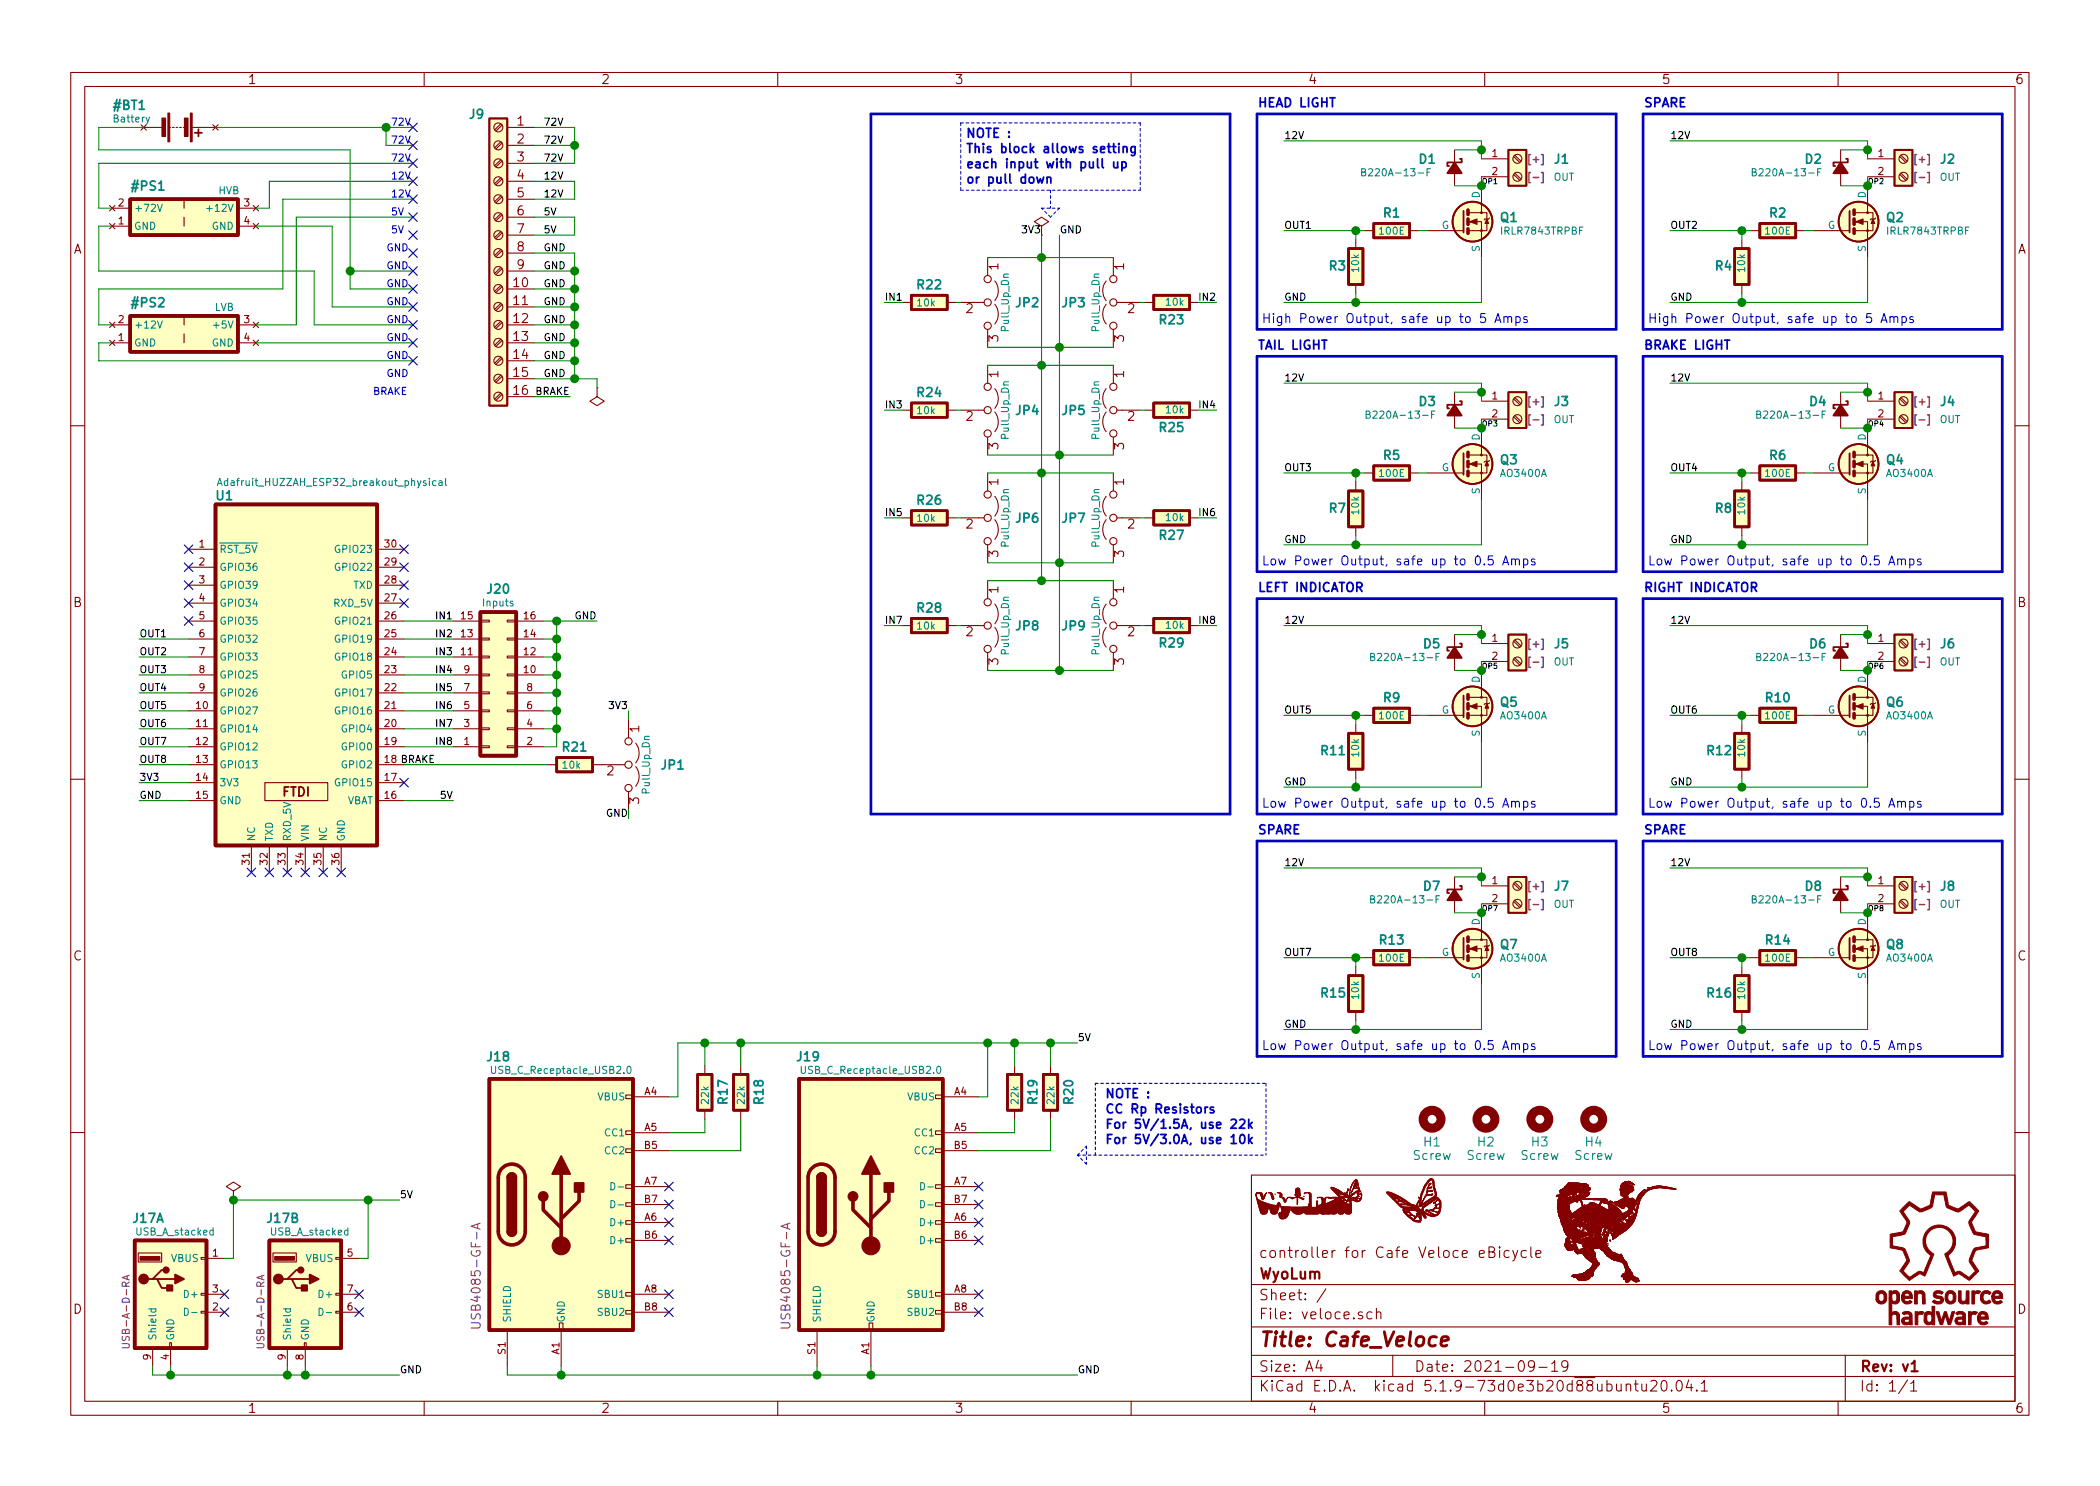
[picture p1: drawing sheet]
<svg xmlns="http://www.w3.org/2000/svg" width="297mm" height="210mm" viewBox="0 0 297 210" stroke-linecap="round" stroke-linejoin="round" font-family="sans-serif">
<defs><g id="words">
<text font-size="2.8" fill="#840000" x="178" y="190.5">Title: Cafe_Veloce</text>
<g font-size="2.1" fill="#840000">
<text x="178" y="178">controller for Cafe Veloce eBicycle</text>
<text x="178" y="184">Sheet: /</text>
<text x="178" y="181">WyoLum</text>
<text x="178" y="186.7">File: veloce.sch</text>
<text x="178" y="196.9">KiCad E.D.A. kicad 5.1.9-73d0e3b20d88ubuntu20.04.1</text>
<text x="178" y="194.1">Size: A4</text>
<text x="200" y="194.1">Date: 2021-09-19</text>
<text x="263" y="194.1">Rev: v1</text>
<text x="263" y="196.9">Id: 1/1</text>
</g>
<g font-size="1.8" fill="#840000">
<text x="35" y="11.9">1</text>
<text x="85" y="11.9">2</text>
<text x="135" y="11.9">3</text>
<text x="185" y="11.9">4</text>
<text x="235" y="11.9">5</text>
<text x="285" y="11.9">6</text>
<text x="73.2" y="17.8">1</text>
<text x="73.2" y="20.3">2</text>
<text x="73.2" y="22.9">3</text>
<text x="73.2" y="25.4">4</text>
<text x="73.2" y="27.9">5</text>
<text x="10.4" y="35.9">A</text>
<text x="73.2" y="30.5">6</text>
<text x="73.2" y="33">7</text>
<text x="73.2" y="35.6">8</text>
<text x="285.4" y="35.9">A</text>
<text x="72.7" y="40.6">10</text>
<text x="73.2" y="38.1">9</text>
<text x="141.2" y="38.2" transform="rotate(-90 141.2 38.2)">1</text>
<text x="159" y="38.2" transform="rotate(-90 159 38.2)">1</text>
<text x="72.7" y="43.2">11</text>
<text x="72.7" y="45.7">12</text>
<text x="136.7" y="44.3">2</text>
<text x="159.5" y="44.3">2</text>
<text x="72.7" y="48.3">13</text>
<text x="72.7" y="50.8">14</text>
<text x="72.7" y="53.3">15</text>
<text x="141.2" y="53.4" transform="rotate(-90 141.2 53.4)">1</text>
<text x="141.2" y="48.4" transform="rotate(-90 141.2 48.4)">3</text>
<text x="159" y="53.4" transform="rotate(-90 159 53.4)">1</text>
<text x="159" y="48.4" transform="rotate(-90 159 48.4)">3</text>
<text x="72.7" y="55.9">16</text>
<text x="136.7" y="59.6">2</text>
<text x="159.5" y="59.6">2</text>
<text x="141.2" y="63.6" transform="rotate(-90 141.2 63.6)">3</text>
<text x="159" y="63.6" transform="rotate(-90 159 63.6)">3</text>
<text x="141.2" y="68.7" transform="rotate(-90 141.2 68.7)">1</text>
<text x="159" y="68.7" transform="rotate(-90 159 68.7)">1</text>
<text x="136.7" y="74.8">2</text>
<text x="159.5" y="74.8">2</text>
<text x="141.2" y="83.9" transform="rotate(-90 141.2 83.9)">1</text>
<text x="141.2" y="78.8" transform="rotate(-90 141.2 78.8)">3</text>
<text x="159" y="83.9" transform="rotate(-90 159 83.9)">1</text>
<text x="159" y="78.8" transform="rotate(-90 159 78.8)">3</text>
<text x="10.4" y="85.9">B</text>
<text x="285.4" y="85.9">B</text>
<text x="136.7" y="90">2</text>
<text x="141.2" y="94.1" transform="rotate(-90 141.2 94.1)">3</text>
<text x="159" y="94.1" transform="rotate(-90 159 94.1)">3</text>
<text x="159.5" y="90">2</text>
<text x="90.4" y="103.6" transform="rotate(-90 90.4 103.6)">1</text>
<text x="40" y="112.7">FTDI</text>
<text x="85.9" y="109.7">2</text>
<text x="90.4" y="113.8" transform="rotate(-90 90.4 113.8)">3</text>
<text x="10.4" y="135.9">C</text>
<text x="285.4" y="135.9">C</text>
<text x="10.4" y="185.9">D</text>
<text x="285.4" y="185.9">D</text>
<text x="35" y="199.9">1</text>
<text x="85" y="199.9">2</text>
<text x="135" y="199.9">3</text>
<text x="185" y="199.9">4</text>
<text x="235" y="199.9">5</text>
<text x="285" y="199.9">6</text>
</g>
<g font-size="1.8" fill="#008484">
<text x="16.2" y="15.5">#BT1</text>
<text x="66.4" y="16.8">J9</text>
<text x="200.8" y="23.2">D1</text>
<text x="219.9" y="23.2">J1</text>
<text x="255.4" y="23.2">D2</text>
<text x="274.5" y="23.2">J2</text>
<text x="18.8" y="27">#PS1</text>
<text x="195.7" y="30.8">R1</text>
<text x="212.3" y="31.4">Q1</text>
<text x="250.3" y="30.8">R2</text>
<text x="266.9" y="31.4">Q2</text>
<text x="129.8" y="40.9">R22</text>
<text x="188.1" y="38.3">R3</text>
<text x="242.7" y="38.3">R4</text>
<text x="18.8" y="43.5">#PS2</text>
<text x="143.7" y="43.5">JP2</text>
<text x="150.3" y="43.5">JP3</text>
<text x="164.1" y="45.9">R23</text>
<text x="129.8" y="56.2">R24</text>
<text x="143.7" y="58.7">JP4</text>
<text x="150.3" y="58.7">JP5</text>
<text x="200.8" y="57.4">D3</text>
<text x="219.9" y="57.4">J3</text>
<text x="256" y="57.4">D4</text>
<text x="274.5" y="57.4">J4</text>
<text x="164.1" y="61.1">R25</text>
<text x="195.7" y="65.1">R5</text>
<text x="212.3" y="65.7">Q3</text>
<text x="250.3" y="65.1">R6</text>
<text x="266.9" y="65.7">Q4</text>
<text x="30.6" y="70.8">U1</text>
<text x="129.8" y="71.4">R26</text>
<text x="143.7" y="74">JP6</text>
<text x="150.3" y="74">JP7</text>
<text x="164.1" y="76.4">R27</text>
<text x="188.1" y="72.6">R7</text>
<text x="242.7" y="72.6">R8</text>
<text x="69" y="84">J20</text>
<text x="129.8" y="86.7">R28</text>
<text x="143.7" y="89.2">JP8</text>
<text x="150.3" y="89.2">JP9</text>
<text x="164.1" y="91.6">R29</text>
<text x="201.4" y="91.7">D5</text>
<text x="219.9" y="91.7">J5</text>
<text x="256" y="91.7">D6</text>
<text x="274.5" y="91.7">J6</text>
<text x="195.7" y="99.4">R9</text>
<text x="212.3" y="100">Q5</text>
<text x="249.8" y="99.4">R10</text>
<text x="266.9" y="100">Q6</text>
<text x="79.7" y="106.3">R21</text>
<text x="186.9" y="106.9">R11</text>
<text x="241.6" y="106.9">R12</text>
<text x="93.6" y="108.9">JP1</text>
<text x="201.4" y="126">D7</text>
<text x="219.9" y="126">J7</text>
<text x="255.4" y="126">D8</text>
<text x="274.5" y="126">J8</text>
<text x="195.2" y="133.6">R13</text>
<text x="212.3" y="134.3">Q7</text>
<text x="249.8" y="133.6">R14</text>
<text x="266.9" y="134.3">Q8</text>
<text x="186.9" y="141.1">R15</text>
<text x="241.6" y="141.1">R16</text>
<text x="69" y="150.2">J18</text>
<text x="112.8" y="150.2">J19</text>
<text x="102.9" y="156.2" transform="rotate(-90 102.9 156.2)">R17</text>
<text x="108" y="156.2" transform="rotate(-90 108 156.2)">R18</text>
<text x="146.7" y="156.2" transform="rotate(-90 146.7 156.2)">R19</text>
<text x="151.8" y="156.2" transform="rotate(-90 151.8 156.2)">R20</text>
<text x="200" y="164.1">Screw</text>
<text x="201.4" y="162.2">H1</text>
<text x="207.6" y="164.1">Screw</text>
<text x="209.1" y="162.2">H2</text>
<text x="215.2" y="164.1">Screw</text>
<text x="216.7" y="162.2">H3</text>
<text x="222.8" y="164.1">Screw</text>
<text x="224.3" y="162.2">H4</text>
<text x="18.8" y="173">J17A</text>
<text x="37.9" y="173">J17B</text>
</g>
<g font-size="1.8" fill="#0000c2">
<text x="177.8" y="15.2">HEAD LIGHT</text>
<text x="232.4" y="15.2">SPARE</text>
<text x="136.5" y="19.5">NOTE :</text>
<text x="136.5" y="21.7">This block allows setting</text>
<text x="136.5" y="23.8">each input with pull up</text>
<text x="136.5" y="26">or pull down</text>
<text x="178.4" y="45.7">High Power Output, safe up to 5 Amps</text>
<text x="233" y="45.7">High Power Output, safe up to 5 Amps</text>
<text x="177.8" y="49.5">TAIL LIGHT</text>
<text x="232.4" y="49.5">BRAKE LIGHT</text>
<text x="177.8" y="83.8">LEFT INDICATOR</text>
<text x="178.4" y="80">Low Power Output, safe up to 0.5 Amps</text>
<text x="232.4" y="83.8">RIGHT INDICATOR</text>
<text x="233" y="80">Low Power Output, safe up to 0.5 Amps</text>
<text x="177.8" y="118.1">SPARE</text>
<text x="178.4" y="114.3">Low Power Output, safe up to 0.5 Amps</text>
<text x="232.4" y="118.1">SPARE</text>
<text x="233" y="114.3">Low Power Output, safe up to 0.5 Amps</text>
<text x="178.4" y="148.6">Low Power Output, safe up to 0.5 Amps</text>
<text x="233" y="148.6">Low Power Output, safe up to 0.5 Amps</text>
<text x="156.2" y="155.4">NOTE :</text>
<text x="156.2" y="157.6">CC Rp Resistors</text>
<text x="156.2" y="159.7">For 5V/1.5A, use 22k</text>
<text x="156.2" y="161.9">For 5V/3.0A, use 10k</text>
</g>
<g font-size="1.8" fill="#840084">
<text x="68" y="186.9" transform="rotate(-90 68 186.9)">USB4085-GF-A</text>
<text x="111.8" y="186.9" transform="rotate(-90 111.8 186.9)">USB4085-GF-A</text>
</g>
<g font-size="1.4" fill="#008484">
<text x="16.2" y="17.3">Battery</text>
<text x="18.9" y="30">+72V</text>
<text x="29.8" y="30">+12V</text>
<text x="30.9" y="27.5">HVB</text>
<text x="193.5" y="24.9">B220A-13-F</text>
<text x="209.3" y="28.1" transform="rotate(-90 209.3 28.1)">D</text>
<text x="219.7" y="25.6">OUT</text>
<text x="248.8" y="24.9">B220A-13-F</text>
<text x="263.9" y="28.1" transform="rotate(-90 263.9 28.1)">D</text>
<text x="274.3" y="25.6">OUT</text>
<text x="18.9" y="32.5">GND</text>
<text x="30" y="32.5">GND</text>
<text x="195.2" y="33.2">100E</text>
<text x="203.9" y="32.4">G</text>
<text x="209.3" y="35.6" transform="rotate(-90 209.3 35.6)">S</text>
<text x="212.5" y="33.2">IRLR7843TRPBF</text>
<text x="249.8" y="33.2">100E</text>
<text x="258.5" y="32.4">G</text>
<text x="263.9" y="35.6" transform="rotate(-90 263.9 35.6)">S</text>
<text x="267.1" y="33.2">IRLR7843TRPBF</text>
<text x="192.2" y="38.4" transform="rotate(-90 192.2 38.4)">10k</text>
<text x="246.8" y="38.4" transform="rotate(-90 246.8 38.4)">10k</text>
<text x="18.9" y="46.5">+12V</text>
<text x="30.4" y="44">LVB</text>
<text x="30.6" y="46.5">+5V</text>
<text x="129.8" y="43.4">10k</text>
<text x="142.7" y="46.8" transform="rotate(-90 142.7 46.8)">Pull_Up_Dn</text>
<text x="155.5" y="46.8" transform="rotate(-90 155.5 46.8)">Pull_Up_Dn</text>
<text x="165" y="43.3">10k</text>
<text x="18.9" y="49">GND</text>
<text x="30" y="49">GND</text>
<text x="129.8" y="58.6">10k</text>
<text x="165" y="58.5">10k</text>
<text x="194.2" y="59.2">B220A-13-F</text>
<text x="219.7" y="59.9">OUT</text>
<text x="249.4" y="59.2">B220A-13-F</text>
<text x="274.3" y="59.9">OUT</text>
<text x="142.7" y="62" transform="rotate(-90 142.7 62)">Pull_Up_Dn</text>
<text x="155.5" y="62" transform="rotate(-90 155.5 62)">Pull_Up_Dn</text>
<text x="209.3" y="62.4" transform="rotate(-90 209.3 62.4)">D</text>
<text x="263.9" y="62.4" transform="rotate(-90 263.9 62.4)">D</text>
<text x="31.8" y="68.8">Adafruit_HUZZAH_ESP32_breakout_physical</text>
<text x="195.2" y="67.5">100E</text>
<text x="203.9" y="66.7">G</text>
<text x="209.3" y="69.9" transform="rotate(-90 209.3 69.9)">S</text>
<text x="212.3" y="67.5">AO3400A</text>
<text x="249.8" y="67.5">100E</text>
<text x="258.5" y="66.7">G</text>
<text x="263.9" y="69.9" transform="rotate(-90 263.9 69.9)">S</text>
<text x="267" y="67.5">AO3400A</text>
<text x="129.8" y="73.8">10k</text>
<text x="142.7" y="77.2" transform="rotate(-90 142.7 77.2)">Pull_Up_Dn</text>
<text x="155.5" y="77.2" transform="rotate(-90 155.5 77.2)">Pull_Up_Dn</text>
<text x="165" y="73.7">10k</text>
<text x="192.2" y="72.7" transform="rotate(-90 192.2 72.7)">10k</text>
<text x="246.8" y="72.7" transform="rotate(-90 246.8 72.7)">10k</text>
<text x="31" y="78.2">RST_5V</text>
<text x="31" y="80.8">GPIO36</text>
<text x="31" y="83.3">GPIO39</text>
<text x="47.7" y="80.8">GPIO22</text>
<text x="47.7" y="78.2">GPIO23</text>
<text x="50" y="83.3">TXD</text>
<text x="31" y="85.8">GPIO34</text>
<text x="31" y="88.4">GPIO35</text>
<text x="47.3" y="85.8">RXD_5V</text>
<text x="47.7" y="88.4">GPIO21</text>
<text x="68.4" y="85.8">Inputs</text>
<text x="129.8" y="89.1">10k</text>
<text x="165" y="89">10k</text>
<text x="31" y="90.9">GPIO32</text>
<text x="31" y="93.5">GPIO33</text>
<text x="47.7" y="93.5">GPIO18</text>
<text x="47.7" y="90.9">GPIO19</text>
<text x="142.7" y="92.5" transform="rotate(-90 142.7 92.5)">Pull_Up_Dn</text>
<text x="155.5" y="92.5" transform="rotate(-90 155.5 92.5)">Pull_Up_Dn</text>
<text x="194.8" y="93.5">B220A-13-F</text>
<text x="219.7" y="94.2">OUT</text>
<text x="249.4" y="93.5">B220A-13-F</text>
<text x="274.3" y="94.2">OUT</text>
<text x="31" y="101.1">GPIO27</text>
<text x="31" y="96">GPIO25</text>
<text x="31" y="98.5">GPIO26</text>
<text x="47.7" y="101.1">GPIO16</text>
<text x="47.7" y="98.5">GPIO17</text>
<text x="48.5" y="96">GPIO5</text>
<text x="195.2" y="101.8">100E</text>
<text x="203.9" y="101">G</text>
<text x="209.3" y="96.6" transform="rotate(-90 209.3 96.6)">D</text>
<text x="212.3" y="101.8">AO3400A</text>
<text x="249.8" y="101.8">100E</text>
<text x="258.5" y="101">G</text>
<text x="263.9" y="96.6" transform="rotate(-90 263.9 96.6)">D</text>
<text x="267" y="101.8">AO3400A</text>
<text x="31" y="103.6">GPIO14</text>
<text x="31" y="106.2">GPIO12</text>
<text x="48.5" y="106.2">GPIO0</text>
<text x="48.5" y="103.6">GPIO4</text>
<text x="192.2" y="107" transform="rotate(-90 192.2 107)">10k</text>
<text x="209.3" y="104.2" transform="rotate(-90 209.3 104.2)">S</text>
<text x="246.8" y="107" transform="rotate(-90 246.8 107)">10k</text>
<text x="263.9" y="104.2" transform="rotate(-90 263.9 104.2)">S</text>
<text x="31" y="108.7">GPIO13</text>
<text x="31" y="111.2">3V3</text>
<text x="31" y="113.8">GND</text>
<text x="47.7" y="111.2">GPIO15</text>
<text x="48.5" y="108.7">GPIO2</text>
<text x="49" y="113.8">VBAT</text>
<text x="79.7" y="108.8">10k</text>
<text x="91.9" y="112.2" transform="rotate(-90 91.9 112.2)">Pull_Up_Dn</text>
<text x="36.1" y="119.1" transform="rotate(-90 36.1 119.1)">NC</text>
<text x="38.6" y="119.1" transform="rotate(-90 38.6 119.1)">TXD</text>
<text x="41.1" y="119.1" transform="rotate(-90 41.1 119.1)">RXD_5V</text>
<text x="43.7" y="119.1" transform="rotate(-90 43.7 119.1)">VIN</text>
<text x="46.2" y="119.1" transform="rotate(-90 46.2 119.1)">NC</text>
<text x="48.8" y="119.1" transform="rotate(-90 48.8 119.1)">GND</text>
<text x="194.8" y="127.8">B220A-13-F</text>
<text x="209.3" y="130.9" transform="rotate(-90 209.3 130.9)">D</text>
<text x="219.7" y="128.4">OUT</text>
<text x="248.8" y="127.8">B220A-13-F</text>
<text x="263.9" y="130.9" transform="rotate(-90 263.9 130.9)">D</text>
<text x="274.3" y="128.4">OUT</text>
<text x="195.2" y="136.1">100E</text>
<text x="203.9" y="135.2">G</text>
<text x="212.3" y="136.1">AO3400A</text>
<text x="249.8" y="136.1">100E</text>
<text x="258.5" y="135.2">G</text>
<text x="267" y="136.1">AO3400A</text>
<text x="192.2" y="141.3" transform="rotate(-90 192.2 141.3)">10k</text>
<text x="209.3" y="138.5" transform="rotate(-90 209.3 138.5)">S</text>
<text x="246.8" y="141.3" transform="rotate(-90 246.8 141.3)">10k</text>
<text x="263.9" y="138.5" transform="rotate(-90 263.9 138.5)">S</text>
<text x="70" y="151.9">USB_C_Receptacle_USB2.0</text>
<text x="84.6" y="155.7">VBUS</text>
<text x="113.8" y="151.9">USB_C_Receptacle_USB2.0</text>
<text x="128.4" y="155.7">VBUS</text>
<text x="85.7" y="160.8">CC1</text>
<text x="100.3" y="156.2" transform="rotate(-90 100.3 156.2)">22k</text>
<text x="105.3" y="156.2" transform="rotate(-90 105.3 156.2)">22k</text>
<text x="129.5" y="160.8">CC1</text>
<text x="144.1" y="156.2" transform="rotate(-90 144.1 156.2)">22k</text>
<text x="149.1" y="156.2" transform="rotate(-90 149.1 156.2)">22k</text>
<text x="85.7" y="163.3">CC2</text>
<text x="129.5" y="163.3">CC2</text>
<text x="86.7" y="173.5">D+</text>
<text x="130.5" y="173.5">D+</text>
<text x="19.4" y="174.8">USB_A_stacked</text>
<text x="24.3" y="178.6">VBUS</text>
<text x="38.4" y="174.8">USB_A_stacked</text>
<text x="43.3" y="178.6">VBUS</text>
<text x="86.7" y="176">D+</text>
<text x="130.5" y="176">D+</text>
<text x="26.3" y="183.6">D+</text>
<text x="45.4" y="183.6">D+</text>
<text x="84.7" y="183.6">SBU1</text>
<text x="128.5" y="183.6">SBU1</text>
<text x="22.1" y="189.7" transform="rotate(-90 22.1 189.7)">Shield</text>
<text x="24.6" y="189.7" transform="rotate(-90 24.6 189.7)">GND</text>
<text x="41.1" y="189.7" transform="rotate(-90 41.1 189.7)">Shield</text>
<text x="43.7" y="189.7" transform="rotate(-90 43.7 189.7)">GND</text>
<text x="72.3" y="187.2" transform="rotate(-90 72.3 187.2)">SHIELD</text>
<text x="79.9" y="187.2" transform="rotate(-90 79.9 187.2)">GND</text>
<text x="84.7" y="186.2">SBU2</text>
<text x="116.1" y="187.2" transform="rotate(-90 116.1 187.2)">SHIELD</text>
<text x="123.7" y="187.2" transform="rotate(-90 123.7 187.2)">GND</text>
<text x="128.5" y="186.2">SBU2</text>
</g>
<g font-size="1.4" fill="#0000c2">
<text x="55.2" y="17.8">72V</text>
<text x="55.2" y="22.9">72V</text>
<text x="55.2" y="20.3">72V</text>
<text x="55.2" y="25.4">12V</text>
<text x="55.2" y="27.9">12V</text>
<text x="54.6" y="35.6">GND</text>
<text x="55.2" y="33">5V</text>
<text x="55.2" y="30.5">5V</text>
<text x="54.6" y="38.1">GND</text>
<text x="54.6" y="40.6">GND</text>
<text x="54.6" y="43.2">GND</text>
<text x="54.6" y="45.7">GND</text>
<text x="54.6" y="48.3">GND</text>
<text x="54.6" y="53.3">GND</text>
<text x="54.6" y="50.8">GND</text>
<text x="52.7" y="55.9">BRAKE</text>
</g>
<g font-size="1.4">
<text x="76.8" y="17.8">72V</text>
<text x="76.8" y="20.3">72V</text>
<text x="76.8" y="22.9">72V</text>
<text x="181.6" y="19.7">12V</text>
<text x="236.2" y="19.7">12V</text>
<text x="76.8" y="25.4">12V</text>
<text x="76.8" y="27.9">12V</text>
<text x="76.8" y="30.5">5V</text>
<text x="76.8" y="33">5V</text>
<text x="76.8" y="35.6">GND</text>
<text x="144.8" y="33">3V3</text>
<text x="149.9" y="33">GND</text>
<text x="181.6" y="32.4">OUT1</text>
<text x="236.2" y="32.4">OUT2</text>
<text x="76.8" y="38.1">GND</text>
<text x="76.8" y="40.6">GND</text>
<text x="76.8" y="43.2">GND</text>
<text x="76.8" y="45.7">GND</text>
<text x="125.1" y="42.5">IN1</text>
<text x="169.9" y="42.5">IN2</text>
<text x="181.6" y="42.5">GND</text>
<text x="236.2" y="42.5">GND</text>
<text x="76.8" y="48.3">GND</text>
<text x="76.8" y="50.8">GND</text>
<text x="76.8" y="53.3">GND</text>
<text x="181.6" y="54">12V</text>
<text x="236.2" y="54">12V</text>
<text x="75.6" y="55.9">BRAKE</text>
<text x="125.1" y="57.8">IN3</text>
<text x="169.9" y="57.8">IN4</text>
<text x="181.6" y="66.7">OUT3</text>
<text x="236.2" y="66.7">OUT4</text>
<text x="125.1" y="73">IN5</text>
<text x="169.9" y="73">IN6</text>
<text x="181.6" y="76.8">GND</text>
<text x="236.2" y="76.8">GND</text>
<text x="61.9" y="87.6">IN1</text>
<text x="81.3" y="87.6">GND</text>
<text x="125.1" y="88.3">IN7</text>
<text x="169.9" y="88.3">IN8</text>
<text x="181.6" y="88.3">12V</text>
<text x="236.2" y="88.3">12V</text>
<text x="19.7" y="90.2">OUT1</text>
<text x="19.7" y="95.2">OUT3</text>
<text x="19.7" y="92.7">OUT2</text>
<text x="61.9" y="90.2">IN2</text>
<text x="61.9" y="92.7">IN3</text>
<text x="61.9" y="95.2">IN4</text>
<text x="19.7" y="97.8">OUT4</text>
<text x="19.7" y="100.3">OUT5</text>
<text x="61.9" y="97.8">IN5</text>
<text x="61.9" y="100.3">IN6</text>
<text x="86.4" y="100.3">3V3</text>
<text x="181.6" y="101">OUT5</text>
<text x="236.2" y="101">OUT6</text>
<text x="19.7" y="102.9">OUT6</text>
<text x="19.7" y="105.4">OUT7</text>
<text x="19.7" y="107.9">OUT8</text>
<text x="54.5" y="107.9">18 BRAKE</text>
<text x="61.9" y="102.9">IN7</text>
<text x="61.9" y="105.4">IN8</text>
<text x="19.7" y="113">GND</text>
<text x="19.7" y="110.5">3V3</text>
<text x="62.4" y="113">5V</text>
<text x="181.6" y="111.1">GND</text>
<text x="236.2" y="111.1">GND</text>
<text x="85.8" y="115.6">GND</text>
<text x="181.6" y="122.5">12V</text>
<text x="236.2" y="122.5">12V</text>
<text x="181.6" y="135.2">OUT7</text>
<text x="236.2" y="135.2">OUT8</text>
<text x="152.4" y="147.3">5V</text>
<text x="181.6" y="145.4">GND</text>
<text x="236.2" y="145.4">GND</text>
<text x="56.5" y="169.5">5V</text>
<text x="56.5" y="194.3">GND</text>
<text x="152.4" y="194.3">GND</text>
</g>
<g font-size="1.4" fill="#840000">
<text x="211.1" y="22.2">1</text>
<text x="265.7" y="22.2">1</text>
<text x="16.8" y="29.2">2</text>
<text x="34.5" y="29.2">3</text>
<text x="211.1" y="24.8">2</text>
<text x="265.7" y="24.8">2</text>
<text x="16.8" y="31.7">1</text>
<text x="34.5" y="31.7">4</text>
<text x="16.8" y="45.7">2</text>
<text x="34.5" y="45.7">3</text>
<text x="16.8" y="48.3">1</text>
<text x="34.5" y="48.3">4</text>
<text x="211.1" y="56.5">1</text>
<text x="211.1" y="59">2</text>
<text x="265.7" y="56.5">1</text>
<text x="265.7" y="59">2</text>
<text x="28.2" y="77.5">1</text>
<text x="54.5" y="77.5">30</text>
<text x="28.2" y="80">2</text>
<text x="28.2" y="82.5">3</text>
<text x="54.5" y="82.5">28</text>
<text x="54.5" y="80">29</text>
<text x="28.2" y="85.1">4</text>
<text x="28.2" y="87.6">5</text>
<text x="54.5" y="85.1">27</text>
<text x="54.5" y="87.6">26</text>
<text x="65.3" y="87.6">15</text>
<text x="74.1" y="87.6">16</text>
<text x="28.2" y="90.2">6</text>
<text x="28.2" y="92.7">7</text>
<text x="28.2" y="95.2">8</text>
<text x="54.5" y="95.2">23</text>
<text x="54.5" y="92.7">24</text>
<text x="54.5" y="90.2">25</text>
<text x="65.3" y="92.7">11</text>
<text x="65.3" y="90.2">13</text>
<text x="65.7" y="95.2">9</text>
<text x="74.1" y="95.2">10</text>
<text x="74.1" y="92.7">12</text>
<text x="74.1" y="90.2">14</text>
<text x="211.1" y="90.8">1</text>
<text x="211.1" y="93.3">2</text>
<text x="265.7" y="90.8">1</text>
<text x="265.7" y="93.3">2</text>
<text x="27.8" y="100.3">10</text>
<text x="28.2" y="97.8">9</text>
<text x="54.5" y="100.3">21</text>
<text x="54.5" y="97.8">22</text>
<text x="65.7" y="100.3">5</text>
<text x="65.7" y="97.8">7</text>
<text x="74.5" y="100.3">6</text>
<text x="74.5" y="97.8">8</text>
<text x="27.8" y="102.9">11</text>
<text x="27.8" y="105.4">12</text>
<text x="27.8" y="107.9">13</text>
<text x="54.5" y="105.4">19</text>
<text x="54.5" y="102.9">20</text>
<text x="65.7" y="105.4">1</text>
<text x="65.7" y="102.9">3</text>
<text x="74.5" y="105.4">2</text>
<text x="74.5" y="102.9">4</text>
<text x="27.8" y="110.5">14</text>
<text x="27.8" y="113">15</text>
<text x="54.5" y="113">16</text>
<text x="54.5" y="110.5">17</text>
<text x="35.3" y="122.3" transform="rotate(-90 35.3 122.3)">31</text>
<text x="37.8" y="122.3" transform="rotate(-90 37.8 122.3)">32</text>
<text x="40.4" y="122.3" transform="rotate(-90 40.4 122.3)">33</text>
<text x="42.9" y="122.3" transform="rotate(-90 42.9 122.3)">34</text>
<text x="45.5" y="122.3" transform="rotate(-90 45.5 122.3)">35</text>
<text x="48" y="122.3" transform="rotate(-90 48 122.3)">36</text>
<text x="211.1" y="125.1">1</text>
<text x="265.7" y="125.1">1</text>
<text x="211.1" y="127.6">2</text>
<text x="265.7" y="127.6">2</text>
<text x="91.2" y="154.9">A4</text>
<text x="135" y="154.9">A4</text>
<text x="91.2" y="160">A5</text>
<text x="135" y="160">A5</text>
<text x="91.2" y="167.6">A7</text>
<text x="91.2" y="162.6">B5</text>
<text x="135" y="167.6">A7</text>
<text x="135" y="162.6">B5</text>
<text x="91.2" y="172.7">A6</text>
<text x="91.2" y="170.2">B7</text>
<text x="135" y="172.7">A6</text>
<text x="135" y="170.2">B7</text>
<text x="30.1" y="177.8">1</text>
<text x="49.1" y="177.8">5</text>
<text x="91.2" y="175.3">B6</text>
<text x="135" y="175.3">B6</text>
<text x="30.1" y="185.4">2</text>
<text x="30.1" y="182.9">3</text>
<text x="49.1" y="185.4">6</text>
<text x="49.1" y="182.9">7</text>
<text x="91.2" y="182.9">A8</text>
<text x="91.2" y="185.4">B8</text>
<text x="135" y="182.9">A8</text>
<text x="135" y="185.4">B8</text>
<text x="71.5" y="191.6" transform="rotate(-90 71.5 191.6)">S1</text>
<text x="79.1" y="191.6" transform="rotate(-90 79.1 191.6)">A1</text>
<text x="115.3" y="191.6" transform="rotate(-90 115.3 191.6)">S1</text>
<text x="122.9" y="191.6" transform="rotate(-90 122.9 191.6)">A1</text>
<text x="21.3" y="192.4" transform="rotate(-90 21.3 192.4)">9</text>
<text x="23.9" y="192.4" transform="rotate(-90 23.9 192.4)">4</text>
<text x="40.4" y="192.4" transform="rotate(-90 40.4 192.4)">9</text>
<text x="42.9" y="192.4" transform="rotate(-90 42.9 192.4)">8</text>
</g>
<g font-size="1.4" fill="#840084">
<text x="216.4" y="23">[+]</text>
<text x="271" y="23">[+]</text>
<text x="216.6" y="25.6">[-]</text>
<text x="271.2" y="25.6">[-]</text>
<text x="216.4" y="57.3">[+]</text>
<text x="216.6" y="59.9">[-]</text>
<text x="271" y="57.3">[+]</text>
<text x="271.2" y="59.9">[-]</text>
<text x="216.4" y="91.6">[+]</text>
<text x="216.6" y="94.2">[-]</text>
<text x="271" y="91.6">[+]</text>
<text x="271.2" y="94.2">[-]</text>
<text x="216.4" y="125.9">[+]</text>
<text x="271" y="125.9">[+]</text>
<text x="216.6" y="128.4">[-]</text>
<text x="271.2" y="128.4">[-]</text>
<text x="18.3" y="189.9" transform="rotate(-90 18.3 189.9)">USB-A-D-RA</text>
<text x="37.4" y="189.9" transform="rotate(-90 37.4 189.9)">USB-A-D-RA</text>
</g>
<g font-size="1.1">
<text x="209.5" y="26.1">OP1</text>
<text x="264.2" y="26.1">OP2</text>
<text x="209.5" y="60.3">OP3</text>
<text x="264.2" y="60.3">OP4</text>
<text x="209.5" y="94.6">OP5</text>
<text x="264.2" y="94.6">OP6</text>
<text x="209.5" y="128.9">OP7</text>
<text x="264.2" y="128.9">OP8</text>
</g>
</g></defs>
<g fill="none" stroke="#840000" stroke-width=".15">
<path d="M10 10.3h277v189.9h-277zM12 12.2h273v186.1h-273zM19.9 17.6l.8 .8M20.3 18h2.6M20.7 17.6l-.8 .8M23.9 18h.2M24.4 18h.2M24.9 18h.2M25.4 18h.3M25.9 18h.3M27.2 18h3.3M30.1 17.6l.8 .8"/>
<path d="M30.9 17.6l-.8 .8M60 10.3v1.9M70.8 17.5l-.8 .9M71 17.7l-.8 .8M71.8 18h3.8M110 10.3v1.9M160 10.3v1.9M210 10.3v1.9M260 10.3v1.9M15.5 31.6l.8 .8M15.5 29.1l.8 .7M15.9 32h2.5"/>
<path d="M15.9 29.5h2.5M16.3 31.6l-.8 .8M16.3 29.1l-.8 .7M26 28.2v1.3M26 30.7v1.3M33.7 32h2.5M33.7 29.5h2.5M35.8 29.1l.8 .7M35.8 31.6l.8 .8M36.6 29.1l-.8 .7M36.6 31.6l-.8 .8M70.8 37.8l-.8 .9"/>
<path d="M70.8 35.3l-.8 .8M70.8 32.8l-.8 .8M70.8 30.2l-.8 .9M70.8 27.7l-.8 .8M70.8 25.1l-.8 .9M70.8 22.6l-.8 .8M70.8 20.1l-.8 .8M71 38l-.8 .9M71 35.5l-.8 .8M71 32.9l-.8 .9M71 30.4l-.8 .8M71 27.9l-.8 .8"/>
<path d="M71 25.3l-.8 .9M71 22.8l-.8 .8M71 20.2l-.8 .9M71.8 20.6h3.8M71.8 23.1h3.8M71.8 25.6h3.8M71.8 28.2h3.8M71.8 30.7h3.8M71.8 33.3h3.8M71.8 35.8h3.8M71.8 38.3h3.8M139.7 36.4v2.6"/>
<path d="M140.7 39.7a2.26 2.26 0 0 1 0 2.8M147.3 32l1-.6-1-.7-1 .7 1 .6v1.3M156.5 39.7a2.26 2.26 0 0 0 0 2.8M157.5 36.4v2.6M191.8 33.9v1.3M193 32.6h1.3M199.4 32.6h1.3M201.9 32.6h5.1M205.7 21.2v5.1M207.8 32.6h1.7v3.8M209.5 26.3v3.8h-1.7M209.5 30.1h.8v2.5h-.8v-1.2h-1.7"/>
<path d="M209.5 22.5h3.9M209.5 25h3.9M210.7 30.9l-.1 .1h-.5l-.2 .1M214.1 24.7l.9 .8M214.1 22.1l.9 .9M214.3 24.5l.8 .8M214.3 22l.8 .8M246.4 33.9v1.3M247.6 32.6h1.3M254 32.6h1.3M256.5 32.6h5.1M260.3 21.2v5.1"/>
<path d="M262.4 32.6h1.8v3.8M264.2 26.3v3.8h-1.8M264.2 30.1h.7v2.5h-.7v-1.2h-1.8M264.2 22.5h3.8M264.2 25h3.8M265.3 30.9l-.1 .1h-.5l-.2 .1M268.7 24.7l.9 .8M268.7 22.1l.9 .9M268.9 24.5l.8 .8M268.9 22l.8 .8M15.5 48.1l.8 .8M15.5 45.6l.8 .7"/>
<path d="M15.9 46h2.5M15.9 48.5h2.5M16.3 48.1l-.8 .8M16.3 45.6l-.8 .7M26 44.7v1.3M26 47.2v1.3M33.7 46h2.5M33.7 48.5h2.5M35.8 45.6l.8 .7M35.8 48.1l.8 .8M36.6 45.6l-.8 .7M36.6 48.1l-.8 .8"/>
<path d="M70.8 55.6l-.8 .9M70.8 53.1l-.8 .8M70.8 50.5l-.8 .9M70.8 48l-.8 .8M70.8 45.5l-.8 .8M70.8 42.9l-.8 .9M70.8 40.4l-.8 .8M71 55.8l-.8 .8M71 53.3l-.8 .8M71 50.7l-.8 .9M71 48.2l-.8 .8M71 45.6l-.8 .9"/>
<path d="M71 43.1l-.8 .8M71 40.6l-.8 .8M71.8 40.9h3.8M71.8 43.4h3.8M71.8 46h3.8M71.8 48.5h3.8M71.8 51h3.8M71.8 53.6h3.8M71.8 56.1h3.8M84.5 54.9v1.2l1 .7-1 .6-1.1-.6 1.1-.7M84.5 54.9h.1M127.6 42.8h1.3"/>
<path d="M127.6 58h1.3M134 42.8h1.3M134 58h1.3M135.9 42.8h3.3M135.9 58h3.3M139.7 46.6v2.5M139.7 51.7v2.5M140.7 43a2.26 2.26 0 0 1 0 2.8M140.7 55a2.26 2.26 0 0 1 0 2.8M140.7 58.3a2.26 2.26 0 0 1 0 2.8M156.5 43a2.26 2.26 0 0 0 0 2.8M156.5 55a2.26 2.26 0 0 0 0 2.8"/>
<path d="M156.5 58.3a2.26 2.26 0 0 0 0 2.8M157.5 46.6v2.5M157.5 51.7v2.5M158 42.8h3.3M158 58h3.3M161.9 42.8h1.3M161.9 58h1.3M168.3 42.8h1.2M168.3 58h1.2M191.8 40.3v1.2M205.7 55.5v5.1M209.5 56.8h3.9"/>
<path d="M209.5 59.3h3.9M214.1 59l.9 .8M214.1 56.4l.9 .9M214.3 58.8l.8 .8M214.3 56.3l.8 .8M246.4 40.3v1.2M260.3 55.5v5.1M264.2 56.8h3.8M264.2 59.3h3.8M268.7 59l.9 .8M268.7 56.4l.9 .9M268.9 58.8l.8 .8"/>
<path d="M268.9 56.3l.8 .8M10 60.2h2M26.7 77.7h3.8M53.3 77.7h3.8M127.6 73.3h1.3M134 73.3h1.3M135.9 73.3h3.3M139.7 61.8v2.6M139.7 66.9v2.6M139.7 77.1v2.5M140.7 70.2a2.26 2.26 0 0 1 0 2.8M140.7 73.5a2.26 2.26 0 0 1 0 2.8"/>
<path d="M156.5 70.2a2.26 2.26 0 0 0 0 2.8M156.5 73.5a2.26 2.26 0 0 0 0 2.8M157.5 61.8v2.6M157.5 66.9v2.6M157.5 77.1v2.5M158 73.3h3.3M161.9 73.3h1.3M168.3 73.3h1.2M191.8 68.2v1.3M191.8 74.5v1.3M193 66.9h1.3M199.4 66.9h1.3"/>
<path d="M201.9 66.9h5.1M207.8 66.9h1.7v3.8M209.5 60.6v3.8h-1.7M209.5 64.4h.8v2.5h-.8v-1.2h-1.7M210.7 65.1l-.1 .2h-.5l-.2 .1M246.4 68.2v1.3M246.4 74.5v1.3M247.6 66.9h1.3M254 66.9h1.3M256.5 66.9h5.1M262.4 66.9h1.8v3.8M264.2 60.6v3.8h-1.8"/>
<path d="M264.2 64.4h.7v2.5h-.7v-1.2h-1.8M265.3 65.1l-.1 .2h-.5l-.2 .1M285 60.2h2M26.7 85.3h3.8M26.7 82.8h3.8M26.7 80.3h3.8M26.7 98h3.8M26.7 95.5h3.8M26.7 93h3.8M26.7 90.4h3.8M26.7 87.9h3.8M53.3 85.3h3.8"/>
<path d="M53.3 82.8h3.8M53.3 80.3h3.8M53.3 98h3.8M53.3 95.5h3.8M53.3 93h3.8M53.3 90.4h3.8M53.3 87.9h3.8M64.1 98h3.8M64.1 95.5h3.8M64.1 93h3.8M64.1 90.4h3.8M64.1 87.9h3.8"/>
<path d="M67.9 87.8h1.3v.2h-1.3zM67.9 90.3h1.3v.2h-1.3zM67.9 92.8h1.3v.3h-1.3zM67.9 95.4h1.3v.2h-1.3zM67.9 97.9h1.3v.3h-1.3zM71.8 87.8h1.2v.2h-1.2zM71.8 90.3h1.2v.2h-1.2zM71.8 92.8h1.2v.3h-1.2zM71.8 95.4h1.2v.2h-1.2zM71.8 97.9h1.2v.3h-1.2zM73 98h3.8M73 95.5h3.8"/>
<path d="M73 93h3.8M73 90.4h3.8M73 87.9h3.8M127.6 88.5h1.3M134 88.5h1.3M135.9 88.5h3.3M139.7 82.2v2.5M139.7 92.3v2.6M140.7 85.5a2.26 2.26 0 0 1 0 2.8M140.7 88.8a2.26 2.26 0 0 1 0 2.8M156.5 85.5a2.26 2.26 0 0 0 0 2.8M156.5 88.8a2.26 2.26 0 0 0 0 2.8"/>
<path d="M157.5 82.2v2.5M157.5 92.3v2.6M158 88.5h3.3M161.9 88.5h1.3M168.3 88.5h1.2M205.7 89.8v5.1M209.5 94.9v3.8h-1.7M209.5 98.7h.8v2.5h-.8v-1.3h-1.7M209.5 91.1h3.9M209.5 93.6h3.9M210.7 99.4l-.1 .2h-.5l-.2 .1M214.1 93.3l.9 .8"/>
<path d="M214.1 90.7l.9 .9M214.3 93.1l.8 .8M214.3 90.5l.8 .9M260.3 89.8v5.1M264.2 94.9v3.8h-1.8M264.2 98.7h.7v2.5h-.7v-1.3h-1.8M264.2 91.1h3.8M264.2 93.6h3.8M265.3 99.4l-.1 .2h-.5l-.2 .1M268.7 93.3l.9 .8M268.7 90.7l.9 .9M268.9 93.1l.8 .8"/>
<path d="M268.9 90.5l.8 .9M10 110.3h2M26.7 100.6h3.8M26.7 103.1h3.8M26.7 105.7h3.8M26.7 108.2h3.8M26.7 110.7h3.8M26.7 113.3h3.8M35.6 119.6v3.8M37.5 110.7h8.9v2.6h-8.9zM38.1 119.6v3.8M40.6 119.6v3.8"/>
<path d="M43.2 119.6v3.8M45.7 119.6v3.8M48.3 119.6v3.8M53.3 100.6h3.8M53.3 103.1h3.8M53.3 105.7h3.8M53.3 108.2h3.8M53.3 110.7h3.8M53.3 113.3h3.8M64.1 100.6h3.8M64.1 103.1h3.8M64.1 105.7h3.8"/>
<path d="M67.9 100.5h1.3v.2h-1.3zM67.9 103h1.3v.2h-1.3zM67.9 105.5h1.3v.3h-1.3zM71.8 100.5h1.2v.2h-1.2zM71.8 103h1.2v.2h-1.2zM71.8 105.5h1.2v.3h-1.2zM73 100.6h3.8M73 103.1h3.8M73 105.7h3.8M77.5 108.2h1.2M83.8 108.2h4.6M88.9 101.8v2.6"/>
<path d="M88.9 112v2.5M89.9 105.2a2.26 2.26 0 0 1 0 2.7M89.9 108.5a2.26 2.26 0 0 1 0 2.7M191.8 102.5v1.3M191.8 108.8v1.3M193 101.2h1.3M199.4 101.2h1.3M201.9 101.2h5.1M207.8 101.2h1.7v3.8M246.4 102.5v1.3M246.4 108.8v1.3M247.6 101.2h1.3"/>
<path d="M254 101.2h1.3M256.5 101.2h5.1M262.4 101.2h1.8v3.8M285 110.3h2M191.8 136.8v1.2M193 135.5h1.3M199.4 135.5h1.3M201.9 135.5h5.1M205.7 124.1v5.1M207.8 135.5h1.7v3.8M209.5 129.2v3.8h-1.7M209.5 133h.8v2.5h-.8v-1.3h-1.7"/>
<path d="M209.5 125.3h3.9M209.5 127.9h3.9M210.7 133.7l-.1 .2h-.5l-.2 .1M214.1 127.6l.9 .8M214.1 125l.9 .9M214.3 127.4l.8 .8M214.3 124.8l.8 .9M246.4 136.8v1.2M247.6 135.5h1.3M254 135.5h1.3M256.5 135.5h5.1M260.3 124.1v5.1"/>
<path d="M262.4 135.5h1.8v3.8M264.2 129.2v3.8h-1.8M264.2 133h.7v2.5h-.7v-1.3h-1.8M264.2 125.3h3.8M264.2 127.9h3.8M265.3 133.7l-.1 .2h-.5l-.2 .1M268.7 127.6l.9 .8M268.7 125l.9 .9M268.9 127.4l.8 .8M268.9 124.8l.8 .9M88.5 154.9h1v.5h-1zM89.5 155.2h5.1"/>
<path d="M99.7 150.7v1.3M99.7 157.1v1.3M104.8 150.7v1.3M104.8 157.1v1.3M132.3 154.9h1v.5h-1zM133.3 155.2h5.1M143.5 150.7v1.3M143.5 157.1v1.3M148.6 150.7v1.3M148.6 157.1v1.3M191.8 143.1v1.3M246.4 143.1v1.3"/>
<path d="M10 160.2h2M19.6 177.3h3.3v1.3h-3.3zM28.4 177.9h.8v.3h-.8zM29.2 178h2.5M33 168.5l1-.6-1-.6-1 .6 1 .6v1.3M33 169.8h.1M38.6 177.3h3.3v1.3h-3.3zM47.5 177.9h.8v.3h-.8zM48.3 178h2.5M88.5 175.3h1v.5h-1zM88.5 172.7h1v.5h-1zM88.5 170.2h1v.5h-1z"/>
<path d="M88.5 167.6h1v.5h-1zM88.5 162.6h1v.5h-1zM88.5 160h1v.5h-1zM89.5 160.3h5.1M89.5 173h5.1M89.5 167.9h5.1M89.5 162.8h5.1M89.5 175.5h5.1M89.5 170.4h5.1M132.3 175.3h1v.5h-1zM132.3 172.7h1v.5h-1zM132.3 170.2h1v.5h-1z"/>
<path d="M132.3 167.6h1v.5h-1zM132.3 162.6h1v.5h-1zM132.3 160h1v.5h-1zM133.3 160.3h5.1M133.3 173h5.1M133.3 167.9h5.1M133.3 162.8h5.1M133.3 175.5h5.1M133.3 170.4h5.1M177 166.3h108v32h-108zM210.6 177.1h.5a.36 .36 0 0 0 .3-.3 .36 .36 0 0 0-.3-.4h-.5v1.5h.6l.2-.1v-.5l-.3-.2M212.1 176.4l-.1 .1 .1 .1v-.2v.2"/>
<path d="M212.1 176.9v1M213.5 177a.48 .48 0 0 0-.7 .1v.1v.6a.48 .48 0 0 0 .7 0M214 176.9l.3 1M214.7 176.9l-.5 1.4-.2 .1M215.9 177a.48 .48 0 0 0-.7 .2v.4a.48 .48 0 0 0 .7 .2M216.5 176.4v1.3l.2 .2M217.2 177.4l.8-.1-.1-.3-.5-.1-.2 .2 .1 .7 .1 .1 .5-.1M285 160.2h2M21.6 190.7v2.6M24 190h.3v.7h-.3zM24.1 190.7v2.6M28.4 185.5h.8v.3h-.8z"/>
<path d="M28.4 183h.8v.3h-.8zM29.2 185.7h2.5M29.2 183.1h2.5M40.6 190.7v2.6M43.1 190h.2v.7h-.2zM43.2 190.7v2.6M47.5 185.5h.8v.3h-.8zM47.5 183h.8v.3h-.8zM48.3 185.7h2.5M48.3 183.1h2.5M60 198.3v1.9M71.8 188.2v5.1"/>
<path d="M79.1 187.2h.5v1h-.5zM79.4 188.2v5.1M88.5 185.4h1v.5h-1zM88.5 182.9h1v.5h-1zM89.5 185.7h5.1M89.5 183.1h5.1M110 198.3v1.9M115.6 188.2v5.1M122.9 187.2h.5v1h-.5zM123.2 188.2v5.1M132.3 185.4h1v.5h-1zM132.3 182.9h1v.5h-1z"/>
<path d="M133.3 185.7h5.1M133.3 183.1h5.1M160 198.3v1.9M177 194.8h108M177 191.8h108M177 187.8h108M177 181.8h108M186.5 192.5l-.4 1h1M186.8 193v1M187.6 182.3l-1.3 2M194.1 185.7a.48 .48 0 0 0-.7 0l-.1 .2 .1 .6a.48 .48 0 0 0 .7 0M194.7 185.7a.39 .39 0 0 1 .6 .1v.8"/>
<path d="M194.7 185.1v1.5M197 191.8v3M210 198.3v1.9M217 193.2l-.1 .2a.48 .48 0 0 1-.6-.1l-.1-.5a.48 .48 0 0 1 .7-.2l.1 .1a1.19 1.19 0 0 1-.2 1.2l-.5 .1M217.7 193.5h1.1M219.5 193l.4-.5v1.5M219.5 194h.8M221.8 193.2l-.3 .3h-.3l-.2-.2-.1-.5 .3-.3a.47 .47 0 0 1 .6 .3 1.01 1.01 0 0 1-.5 1.2h-.2M230 196a.38 .38 0 0 1 .7 0v.8M230 195.8v1M231.2 195.8h.5M231.4 195.3v1.3v.1l.3 .1"/>
<path d="M232.2 195.8l.1 .9a.4 .4 0 0 0 .6 0M232.9 195.8v1M233.5 195.5l.2-.2 .5 .1a.4 .4 0 0 1 .1 .6l-.8 .8h.9M235.2 195.4a.37 .37 0 0 1 .5 .2l.1 .3a.72 .72 0 0 1-.4 .9l-.3-.1a1.26 1.26 0 0 1 .1-1.3zM236.4 196.7v.1v-.1v.1M237.3 195.4a.36 .36 0 0 1 .6 .2 .77 .77 0 0 1-.5 1.2 1 1 0 0 1-.1-1.4zM238.9 195.2l-.4 1.1h.9M239.2 195.8v1M240 196.7h.1l-.1 .1-.1-.1h.1v.1M240.6 195.8l.3-.3 .2-.2v1.5M240.6 196.8h.9M260 198.3v1.9"/>
<path d="M261 191.8v6.5M269.8 195.2l-1.2 2M270.3 195.8l.3-.3 .1-.2v1.5M270.3 196.8h.8"/>
<circle cx="70.5" cy="18" r=".63"/>
<circle cx="70.5" cy="25.6" r=".63"/>
<circle cx="70.5" cy="23.1" r=".63"/>
<circle cx="70.5" cy="35.8" r=".63"/>
<circle cx="70.5" cy="33.3" r=".63"/>
<circle cx="70.5" cy="20.6" r=".63"/>
<circle cx="70.5" cy="38.3" r=".63"/>
<circle cx="70.5" cy="30.7" r=".63"/>
<circle cx="70.5" cy="28.2" r=".63"/>
<circle cx="139.7" cy="39.5" r=".51"/>
<circle cx="157.5" cy="39.5" r=".51"/>
<circle cx="209.5" cy="30.1" r=".13"/>
<circle cx="209.5" cy="32.6" r=".13"/>
<circle cx="214.6" cy="22.5" r=".63"/>
<circle cx="214.6" cy="25" r=".63"/>
<circle cx="264.2" cy="32.6" r=".13"/>
<circle cx="264.2" cy="30.1" r=".13"/>
<circle cx="269.2" cy="22.5" r=".63"/>
<circle cx="269.2" cy="25" r=".63"/>
<circle cx="70.5" cy="56.1" r=".63"/>
<circle cx="70.5" cy="40.9" r=".63"/>
<circle cx="70.5" cy="43.4" r=".63"/>
<circle cx="70.5" cy="53.6" r=".63"/>
<circle cx="70.5" cy="51" r=".63"/>
<circle cx="70.5" cy="48.5" r=".63"/>
<circle cx="70.5" cy="46" r=".63"/>
<circle cx="139.7" cy="46.1" r=".51"/>
<circle cx="139.7" cy="54.7" r=".51"/>
<circle cx="139.7" cy="58" r=".51"/>
<circle cx="139.7" cy="42.8" r=".51"/>
<circle cx="157.5" cy="46.1" r=".51"/>
<circle cx="157.5" cy="42.8" r=".51"/>
<circle cx="157.5" cy="58" r=".51"/>
<circle cx="157.5" cy="54.7" r=".51"/>
<circle cx="214.6" cy="56.8" r=".63"/>
<circle cx="214.6" cy="59.3" r=".63"/>
<circle cx="269.2" cy="56.8" r=".63"/>
<circle cx="269.2" cy="59.3" r=".63"/>
<circle cx="139.7" cy="76.6" r=".51"/>
<circle cx="139.7" cy="70" r=".51"/>
<circle cx="139.7" cy="61.3" r=".51"/>
<circle cx="139.7" cy="73.3" r=".51"/>
<circle cx="157.5" cy="76.6" r=".51"/>
<circle cx="157.5" cy="73.3" r=".51"/>
<circle cx="157.5" cy="70" r=".51"/>
<circle cx="157.5" cy="61.3" r=".51"/>
<circle cx="209.5" cy="66.9" r=".13"/>
<circle cx="209.5" cy="64.4" r=".13"/>
<circle cx="264.2" cy="66.9" r=".13"/>
<circle cx="264.2" cy="64.4" r=".13"/>
<circle cx="139.7" cy="88.5" r=".51"/>
<circle cx="139.7" cy="85.2" r=".51"/>
<circle cx="139.7" cy="91.8" r=".51"/>
<circle cx="157.5" cy="91.8" r=".51"/>
<circle cx="157.5" cy="85.2" r=".51"/>
<circle cx="157.5" cy="88.5" r=".51"/>
<circle cx="209.5" cy="98.7" r=".13"/>
<circle cx="214.6" cy="91.1" r=".63"/>
<circle cx="214.6" cy="93.6" r=".63"/>
<circle cx="264.2" cy="98.7" r=".13"/>
<circle cx="269.2" cy="91.1" r=".63"/>
<circle cx="269.2" cy="93.6" r=".63"/>
<circle cx="88.9" cy="111.5" r=".51"/>
<circle cx="88.9" cy="108.2" r=".51"/>
<circle cx="88.9" cy="104.9" r=".51"/>
<circle cx="209.5" cy="101.2" r=".13"/>
<circle cx="264.2" cy="101.2" r=".13"/>
<circle cx="209.5" cy="135.5" r=".13"/>
<circle cx="209.5" cy="133" r=".13"/>
<circle cx="214.6" cy="125.3" r=".63"/>
<circle cx="214.6" cy="127.9" r=".63"/>
<circle cx="264.2" cy="133" r=".13"/>
<circle cx="264.2" cy="135.5" r=".13"/>
<circle cx="269.2" cy="125.3" r=".63"/>
<circle cx="269.2" cy="127.9" r=".63"/>
</g>
<path d="M270.4 193l.4-.5v1.5M270.4 194h.8" fill="none" stroke="#840000" stroke-width=".3"/>
<path d="M203.2 189.2a.68 .68 0 0 0-1 .3l-.1 .6 .2 .2 .1 .1 .6-.1M203.9 189.8l1-.2-.1-.4-.2-.1-.6 .1-.1 .2-.1 .8 .3 .2 .5-.1" fill="none" stroke="#840000" stroke-width=".41"/>
<g fill="#ffffc2" stroke="#ffffc2" stroke-width=".14">
<path d="M194.3 100.2h5.1v2h-5.1z"/>
<path d="M248.9 31.6h5.1v2h-5.1z"/>
<path d="M245.4 35.2h2v5.1h-2z"/>
<path d="M213.4 124.1h2.5v5.1h-2.5z"/>
<path d="M194.3 134.5h5.1v2h-5.1z"/>
<path d="M190.8 138h2v5.1h-2z"/>
<path d="M213.4 89.8h2.5v5.1h-2.5z"/>
<path d="M268 21.2h2.5v5.1h-2.5z"/>
<path d="M190.8 103.8h2v5h-2z"/>
<path d="M213.4 55.5h2.5v5.1h-2.5z"/>
<path d="M194.3 65.9h5.1v2h-5.1z"/>
<path d="M190.8 69.5h2v5h-2z"/>
<path d="M213.4 21.2h2.5v5.1h-2.5z"/>
<path d="M194.3 31.6h5.1v2h-5.1z"/>
<path d="M69.2 16.8h2.6v40.6h-2.6z"/>
<path d="M147.6 152h2v5.1h-2z"/>
<path d="M142.5 152h2v5.1h-2z"/>
<path d="M103.8 152h2v5.1h-2z"/>
<path d="M98.7 152h2v5.1h-2z"/>
<path d="M268 124.1h2.5v5.1h-2.5z"/>
<path d="M248.9 134.5h5.1v2h-5.1z"/>
<path d="M245.4 138h2v5.1h-2z"/>
<path d="M190.8 35.2h2v5.1h-2z"/>
<path d="M268 89.8h2.5v5.1h-2.5z"/>
<path d="M248.9 100.2h5.1v2h-5.1z"/>
<path d="M245.4 103.8h2v5h-2z"/>
<path d="M268 55.5h2.5v5.1h-2.5z"/>
<path d="M248.9 65.9h5.1v2h-5.1z"/>
<path d="M245.4 69.5h2v5h-2z"/>
<path d="M163.2 41.8h5.1v2h-5.1z"/>
<path d="M128.9 57h5.1v2h-5.1z"/>
<path d="M163.2 57h5.1v2h-5.1z"/>
<path d="M163.2 72.3h5.1v2h-5.1z"/>
<path d="M128.9 72.3h5.1v2h-5.1z"/>
<path d="M128.9 87.5h5.1v2h-5.1z"/>
<path d="M163.2 87.5h5.1v2h-5.1z"/>
<path d="M128.9 41.8h5.1v2h-5.1z"/>
<path d="M18.4 28.2h15.3v5.1h-15.3z"/>
<path d="M30.5 71.4h22.8v48.2h-22.8z"/>
<path d="M18.4 44.7h15.3v5.1h-15.3z"/>
<path d="M78.7 107.2h5.1v2h-5.1z"/>
<path d="M19 175.5h10.2v15.2h-10.2z"/>
<path d="M38.1 175.5h10.2v15.2h-10.2z"/>
<path d="M69.2 152.6h20.3v35.6h-20.3z"/>
<path d="M113 152.6h20.3v35.6h-20.3z"/>
<path d="M67.9 86.6h5.1v20.3h-5.1z"/>
<circle cx="262.9" cy="31.4" r="2.82"/>
<circle cx="208.3" cy="134.2" r="2.82"/>
<circle cx="208.3" cy="99.9" r="2.82"/>
<circle cx="208.3" cy="65.7" r="2.82"/>
<circle cx="262.9" cy="134.2" r="2.82"/>
<circle cx="262.9" cy="99.9" r="2.82"/>
<circle cx="262.9" cy="65.7" r="2.82"/>
<circle cx="208.3" cy="31.4" r="2.82"/>
</g>
<g fill="none" stroke="#840000" stroke-width=".38">
<path d="M190.8 35.2h2v5.1h-2zM194.3 31.6h5.1v2h-5.1zM245.4 35.2h2v5.1h-2zM248.9 31.6h5.1v2h-5.1zM128.9 57h5.1v2h-5.1zM128.9 41.8h5.1v2h-5.1zM163.2 41.8h5.1v2h-5.1zM163.2 57h5.1v2h-5.1zM128.9 72.3h5.1v2h-5.1zM163.2 72.3h5.1v2h-5.1zM190.8 69.5h2v5h-2zM194.3 65.9h5.1v2h-5.1z"/>
<path d="M245.4 69.5h2v5h-2zM248.9 65.9h5.1v2h-5.1zM128.9 87.5h5.1v2h-5.1zM163.2 87.5h5.1v2h-5.1zM78.7 107.2h5.1v2h-5.1zM190.8 103.8h2v5h-2zM194.3 100.2h5.1v2h-5.1zM245.4 103.8h2v5h-2zM248.9 100.2h5.1v2h-5.1zM190.8 138h2v5.1h-2zM194.3 134.5h5.1v2h-5.1zM245.4 138h2v5.1h-2z"/>
<path d="M248.9 134.5h5.1v2h-5.1zM98.7 152h2v5.1h-2zM103.8 152h2v5.1h-2zM142.5 152h2v5.1h-2zM147.6 152h2v5.1h-2z"/>
</g>
<g fill="none" stroke="#840000" stroke-width=".25">
<path d="M27.6 18.8h1M28.1 18.3v1M69.2 16.8h2.6v40.6h-2.6zM206.5 22.5h.3v.5h-2.1v.5h.3M207 29.8v3.1M213.4 21.2h2.5v5.1h-2.5zM261.1 22.5h.3v.5h-2.1v.5h.3M261.6 29.8v3.1M268 21.2h2.5v5.1h-2.5zM206.5 56.8h.3v.5h-2.1v.5h.3M213.4 55.5h2.5v5.1h-2.5zM261.1 56.8h.3v.5h-2.1v.5h.3"/>
<path d="M268 55.5h2.5v5.1h-2.5zM207 64.1v3.1M261.6 64.1v3.1M206.5 91.1h.3v.5h-2.1v.5h.3M207 98.4v3.1M213.4 89.8h2.5v5.1h-2.5zM261.1 91.1h.3v.5h-2.1v.5h.3M261.6 98.4v3.1M268 89.8h2.5v5.1h-2.5zM206.5 125.3h.3v.6h-2.1v.5h.3M207 132.7v3.1M213.4 124.1h2.5v5.1h-2.5z"/>
<path d="M261.1 125.3h.3v.6h-2.1v.5h.3M261.6 132.7v3.1M268 124.1h2.5v5.1h-2.5zM23.5 179.7h-.6l-1.3 1.3h-.6M42.5 179.7h-.6l-1.3 1.3h-.6M71.8 174.2a.63 .63 0 0 0 .6 .7 .63 .63 0 0 0 .6-.7M71.8 166.6a.63 .63 0 0 1 .6-.6 .63 .63 0 0 1 .6 .6M115.6 174.2a.63 .63 0 0 0 .6 .7 .63 .63 0 0 0 .6-.7M115.6 166.6a.63 .63 0 0 1 .6-.6 .63 .63 0 0 1 .6 .6M21.6 181h.6l.7 1.2h1.2M22.2 181h2.6M40.6 181h.7l.6 1.2h1.3"/>
<path d="M41.3 181h2.5"/>
<circle cx="208.3" cy="31.4" r="2.82"/>
<circle cx="262.9" cy="31.4" r="2.82"/>
<circle cx="208.3" cy="65.7" r="2.82"/>
<circle cx="262.9" cy="65.7" r="2.82"/>
<circle cx="208.3" cy="99.9" r="2.82"/>
<circle cx="262.9" cy="99.9" r="2.82"/>
<circle cx="208.3" cy="134.2" r="2.82"/>
<circle cx="262.9" cy="134.2" r="2.82"/>
</g>
<g fill="none" stroke="#840000" stroke-width=".51">
<path d="M18.4 28.2h15.3v5.1h-15.3zM207.6 29.7v.6M207.6 31v.7M207.6 32.4v.6M262.3 29.7v.6M262.3 31v.7M262.3 32.4v.6M18.4 44.7h15.3v5.1h-15.3zM30.5 71.4h22.8v48.2h-22.8zM207.6 64v.6M207.6 65.3v.7M207.6 66.7v.6"/>
<path d="M262.3 64v.6M262.3 65.3v.7M262.3 66.7v.6M67.9 86.6h5.1v20.3h-5.1zM207.6 98.3v.6M207.6 99.6v.7M262.3 98.3v.6M262.3 99.6v.7M207.6 101v.6M262.3 101v.6M207.6 132.6v.6M207.6 133.9v.7"/>
<path d="M207.6 135.2v.7M262.3 132.6v.6M262.3 133.9v.7M262.3 135.2v.7M69.2 152.6h20.3v35.6h-20.3zM113 152.6h20.3v35.6h-20.3zM19 175.5h10.2v15.2h-10.2zM38.1 175.5h10.2v15.2h-10.2zM70.9 165.4a1.9 1.9 0 0 1 2.1-.6 1.9 1.9 0 0 1 1.3 1.8v7.6a1.9 1.9 0 0 1-1.9 1.9 1.9 1.9 0 0 1-1.9-1.9v-7.6a1.74 1.74 0 0 1 .4-1.2zM76.8 169.9v1.3l2.6 2.5M79.4 166.1v10.2M81.9 168.7v1.2l-2.5 2.6"/>
<path d="M114.7 165.4a1.9 1.9 0 0 1 2.2-.6 1.9 1.9 0 0 1 1.2 1.8v7.6a1.9 1.9 0 0 1-1.9 1.9 1.9 1.9 0 0 1-1.9-1.9v-7.6a1.74 1.74 0 0 1 .4-1.2zM120.6 169.9v1.3l2.6 2.5M123.2 166.1v10.2M125.7 168.7v1.2l-2.5 2.6"/>
</g>
<g fill="#840000" stroke="#840000" stroke-width=".15">
<path d="M264.9 31l.3 .6h-.5z"/>
<path d="M262.5 31.4l1-.4v.7z"/>
<path d="M210.3 133.9l.3 .6h-.5z"/>
<path d="M207.9 134.2l1-.3v.7z"/>
<path d="M210.3 99.6l.3 .6h-.5z"/>
<path d="M207.9 99.9l1-.3v.7z"/>
<path d="M210.3 65.3l.3 .6h-.5z"/>
<path d="M207.9 65.7l1-.4v.7z"/>
<path d="M264.9 133.9l.3 .6h-.5z"/>
<path d="M262.5 134.2l1-.3v.7z"/>
<path d="M264.9 99.6l.3 .6h-.5z"/>
<path d="M262.5 99.9l1-.3v.7z"/>
<path d="M264.9 65.3l.3 .6h-.5z"/>
<path d="M262.5 65.7l1-.4v.7z"/>
<path d="M210.3 31l.3 .6h-.5z"/>
<path d="M207.9 31.4l1-.4v.7z"/>
<path d="M23.7 16h.3v4.1h-.3z"/>
<path d="M26.9 16h.3v4.1h-.3z"/>
<path d="M22.9 16.7h.5v2.6h-.5z"/>
<path d="M26.1 16.7h.5v2.6h-.5z"/>
<path d="M19.8 177.8h2.8v.5h-2.8z"/>
<path d="M38.9 177.8h2.8v.5h-2.8z"/>
<circle cx="79.4" cy="176.3" r="1.27"/>
<circle cx="123.2" cy="176.3" r="1.27"/>
</g>
<g fill="#840000" stroke="#840000" stroke-width=".25">
<path d="M205.7 125.9l1.1 1.5h-2.1z"/>
<path d="M205.7 91.6l1.1 1.5h-2.1z"/>
<path d="M205.7 57.3l1.1 1.5h-2.1z"/>
<path d="M205.7 23l1.1 1.5h-2.1z"/>
<path d="M260.3 125.9l1.1 1.5h-2.1z"/>
<path d="M260.3 91.6l1.1 1.5h-2.1z"/>
<path d="M260.3 57.3l1.1 1.5h-2.1z"/>
<path d="M23.6 181.9h.8v.7h-.8z"/>
<path d="M24.8 180.3l1.2 .7-1.2 .6z"/>
<path d="M42.7 181.9h.7v.7h-.7z"/>
<path d="M43.8 180.3l1.3 .7-1.3 .6z"/>
<path d="M71.8 174.2h1.2a.63 .63 0 0 1-.6 .7 .63 .63 0 0 1-.6-.7z"/>
<path d="M71.9 166.2a.63 .63 0 0 1 .7-.2 .63 .63 0 0 1 .4 .6h-1.2z"/>
<path d="M71.8 166.6h1.2v7.6h-1.2z"/>
<path d="M81.3 167.4h1.2v1.3h-1.2z"/>
<path d="M79.4 163.6l1.2 2.5h-2.5z"/>
<path d="M115.6 174.2h1.2a.63 .63 0 0 1-.6 .7 .63 .63 0 0 1-.6-.7z"/>
<path d="M115.7 166.2a.63 .63 0 0 1 .8-.2 .63 .63 0 0 1 .3 .6h-1.2z"/>
<path d="M115.6 166.6h1.2v7.6h-1.2z"/>
<path d="M125.1 167.4h1.3v1.3h-1.3z"/>
<path d="M123.2 163.6l1.3 2.5h-2.6z"/>
<path d="M260.3 23l1.1 1.5h-2.1z"/>
<circle cx="20.3" cy="181" r=".63"/>
<circle cx="23.5" cy="179.7" r=".38"/>
<circle cx="39.4" cy="181" r=".63"/>
<circle cx="42.5" cy="179.7" r=".38"/>
<circle cx="76.8" cy="169.3" r=".63"/>
<circle cx="120.6" cy="169.3" r=".63"/>
</g>
<g fill="none" stroke="#008484" stroke-width=".15">
<path d="M21.2 16.6l-.4 .9-.1 .1M22.3 28.9l.3 1 .4-1M29.2 29.5h.8M142.6 38.8h-.6v.3l.1 .1M155.4 38.8h-.6v.3l.1 .1M192.6 24.4l.4-.1 .1-.2v-.2h-.5v1h.4l.1-.1 .1-.3-.3-.1M201.9 24.4h.3M202.3 23.9h-.4v1M247.9 24.4l.4-.1 .1-.2-.1-.2h-.4v1h.3l.2-.1v-.3l-.2-.1M257.1 24.4h.3M257.6 23.9h-.5v1M22.3 45.4l.3 1 .4-1"/>
<path d="M142.6 54l-.6 .1v.2l.1 .2M155.4 54l-.6 .1v.2l.1 .2M193.2 58.6h.5l.1-.2-.1-.2h-.5v1h.4l.2-.1v-.3l-.2-.2M202.5 58.6h.3M203 58.2h-.5v1M248.5 58.6h.4l.1-.2v-.2h-.5v1h.4l.1-.1 .1-.3-.3-.2M257.7 58.6h.4M258.2 58.2h-.5v1M30.7 68.7l.4-1 .3 1M30.8 68.4h.5M61.7 68.1l-.3-.1-.2 .2 .1 .5h.4M62.1 68.1h.4v.6"/>
<path d="M62.5 68.2l-.3 .1-.1 .1 .1 .3h.3M63 67.7v.8l.2 .2M142.6 69.3h-.6v.3l.1 .1M155.4 69.3h-.6v.3l.1 .1M142.6 84.5l-.6 .1v.2l.1 .2M155.4 84.5l-.6 .1v.2l.1 .2M193.9 92.9h.4l.1-.2v-.2h-.5v1h.4l.1-.1 .1-.3-.3-.2M203.1 92.9h.4M203.6 92.5h-.5v1M248.5 92.9h.4l.1-.2v-.2h-.5v1h.4l.1-.1 .1-.3-.3-.2M257.7 92.9h.4M258.2 92.5h-.5v1"/>
<path d="M91.8 104.2h-.6v.3l.1 .1M193.9 127.2h.4l.1-.2v-.2l-.5-.1v1.1h.4l.1-.1 .1-.3-.3-.2M203.1 127.2h.4M203.6 126.7h-.5v1.1M247.9 127.2h.4l.1-.2-.1-.2-.4-.1v1.1h.3l.2-.1v-.3l-.2-.2M257.1 127.2h.3M257.6 126.7h-.5v1.1M69.5 150.9v.8l.2 .2 .3-.1 .1-.1v-.8M88.8 150.9h.1a.55 .55 0 0 1 .4 .5 .55 .55 0 0 1-.4 .5l-.1-.1-.1-.3zM113.3 150.9v.8l.2 .2 .3-.1 .1-.1v-.8M132.6 150.9h.1a.55 .55 0 0 1 .4 .5 .55 .55 0 0 1-.4 .5l-.1-.1-.1-.3zM30.1 174.1h-.3l-.1 .2 .1 .4h.3"/>
<path d="M30.1 173.7v1M49.2 174.1h-.3l-.2 .2 .1 .4h.4M49.2 173.7v1M86.4 167.3a.51 .51 0 0 1 .6 .5 .51 .51 0 0 1-.6 .5zM86.4 169.9a.51 .51 0 0 1 .6 .5 .51 .51 0 0 1-.6 .5zM87.4 167.9h.8M87.4 170.5h.8M130.2 167.3a.51 .51 0 0 1 .6 .5 .51 .51 0 0 1-.6 .5zM130.2 169.9a.51 .51 0 0 1 .6 .5 .51 .51 0 0 1-.6 .5zM131.2 167.9h.8M131.2 170.5h.8M21 185.2h1"/>
<path d="M21.4 185.2v.3l.2 .2 .4-.1v-.4M26.1 185.1a.51 .51 0 0 1 .6 .5 .51 .51 0 0 1-.6 .5zM27.1 185.7h.8M40.1 185.2h1M40.5 185.2l-.1 .3 .2 .2 .4-.1v-.4M45.1 185.1a.51 .51 0 0 1 .6 .5 .51 .51 0 0 1-.6 .5zM46.2 185.7h.7"/>
</g>
<g fill="none" stroke="#840000" stroke-width="1.3">
<circle cx="202.6" cy="158.4" r="1.27"/>
<circle cx="210.2" cy="158.4" r="1.27"/>
<circle cx="217.8" cy="158.4" r="1.27"/>
<circle cx="225.4" cy="158.4" r="1.27"/>
</g>
<g fill="#840000" stroke="#840000" stroke-width=".14">
<path d="M222.6 172.5v.1z"/>
<path d="M223 175.7v.1z"/>
<path d="M224 174v.1z"/>
<path d="M225.3 174.7l.1 .1z"/>
<path d="M226.4 174.6v.1z"/>
<path d="M226.8 171.1h.1z"/>
<path d="M227.1 175.8l.1-.1z"/>
<path d="M227.1 174.2l.1 .1z"/>
<path d="M223.9 168h.1z"/>
<path d="M223.9 173.9h.1z"/>
<path d="M226.8 171.2h.1z"/>
<path d="M222.9 169v.1z"/>
<path d="M224.1 172.4l-.1 .2z"/>
<path d="M226.4 173.9h.1z"/>
<path d="M227.4 176.2v.1z"/>
<path d="M227.5 176.5v.1z"/>
<path d="M227.5 174l.1 .1z"/>
<path d="M230.3 167.2h.2z"/>
<path d="M231.8 169.6l.1 .1z"/>
<path d="M223 172.9l.1 .2z"/>
<path d="M223.2 176.8h.1z"/>
<path d="M223.8 174h.1z"/>
<path d="M224.1 167.5h.1l-.1 .1z"/>
<path d="M224.9 171.7l-.1 .2z"/>
<path d="M224.9 173.1l.1-.1z"/>
<path d="M224.9 173.7h.1z"/>
<path d="M226.7 174.7h.1l-.1 .1z"/>
<path d="M227.5 174h.1z"/>
<path d="M227.7 175.5h.1z"/>
<path d="M227.9 174.6l.1 .2z"/>
<path d="M228.1 170.1l.1 .1z"/>
<path d="M229.7 172.4l.1 .1z"/>
<path d="M230.9 171.6h.1z"/>
<path d="M222.7 168.1l.2-.1z"/>
<path d="M224.9 171.2h.1z"/>
<path d="M225 171.5v.1z"/>
<path d="M222.8 173.2l.2-.1-.1 .1z"/>
<path d="M227.8 174.5h.1z"/>
<path d="M223.3 173.6l.1-.1 .1 .1z"/>
<path d="M232.5 168.4l.2-.1v.1z"/>
<path d="M220.4 169.7l.2-.1z"/>
<path d="M223.4 172.2l.1 .1h-.1z"/>
<path d="M226.9 174.8l.2-.1h-.2l.1 .2z"/>
<path d="M227.5 174.3h.1l-.2 .2z"/>
<path d="M228.8 172.4l.2 .1-.1 .3z"/>
<path d="M224.2 172.2h.1l-.1 .2z"/>
<path d="M224.7 175.1l.3-.2a.18 .18 0 0 1-.1 .2 .18 .18 0 0 1-.2 0z"/>
<path d="M229.4 172.9h.1l.1 .2h-.1z"/>
<path d="M223.2 173.2l.2 .1-.1 .2a.18 .18 0 0 1-.2-.1 .18 .18 0 0 1 .1-.2z"/>
<path d="M227.2 174.6h.3l-.2 .1v.1h.2l-.3 .1z"/>
<path d="M226.9 174l.1 .1-.1 .2h.2l-.2 .1-.1 .2-.1-.2 .1-.1z"/>
<path d="M226.9 174.9h.1a.18 .18 0 0 0 .1 .2 .18 .18 0 0 0 .2-.2l-.1 .2 .2 .2-.1 .1v.2h.1l-.1 .1v-.2l-.3 .1 .1-.1-.1-.1 .3-.2h-.1l-.2 .1-.2-.2h.2h-.2z"/>
<path d="M220.7 168.4l.1-.1 .1 .2 .1-.2h.6l.2 .2h1.3l.1-.1-.7 .1 .2-.1-.1-.1h.2l.1 .1 1.1-.1-.4-.1h.6h-.6l-.2 .2h-.4v-.3l.3 .1v-.1l.3-.1 .2 .2h.5l-.1-.2-.2 .1h.2l-.3-.2h.3v-.1h-.4l-.2 .1-.1 .2h-.2l.1-.3-.3 .2v.1l-.2-.1h-.3l-.1 .2-1.5 .1v-.1l.1 .1a.19 .19 0 0 1 .1-.2 .19 .19 0 0 1 .2 0h.5l.2 .1 .2-.1 .1 .1 .1-.1h-1.1v-.1l.2 .1 1-.1h-1.2l1.7-.1v-.1v.1l-1.7 .1-.1 .1 .1-.2h.4l-.1-.1-.3 .1 .2-.2h.5l.1 .2 .2-.1h2.1l-.1-.1h-.5l-1.5 .1v-.2h1.5h-1.6l-.2 .1h-.5l.4-.4 1.4 .1 .4 .1 .2 .1h.1l.1 .1 .2-.2 .3 .3h-.4v.2l.2 .1-.1-.1 .2 .1v-.1h-.1l.2-.1 .2 .2a.83 .83 0 0 1-.7 .6h.7l-.1 .1a.81 .81 0 0 1-.7 .6l-.7 .4-.4 .1 .1 .2-.3-.2-.9 .5 .1 .8 .4 .5v.2h.3v.1l.5-.1 .3 .1 .1 .3-.1-.3h.2l.1 .7 .1-1h.3h-.2v-.2h-.1h.1h-.1v.1h-.1l-.1 .4-1.2-.2 1.2-.1h-1.3l.4-.3h1.3l-.1-.1 .1 .1h-1.3l.6-.3h1.3h-1.3l.2-.2h2.3l.1 .2 .6-.1h-.6v-.1l.1 .1v-.2l.1 .1 .1-.1 .1 .2v-.1l1.1 1v-.3l.1 .2v-.1l-.7-.7-.6-.3-.2 .2-.2-.1v.1h-2.3l.3-.2h.5h-.5l-.3-.7v-.2l.3 .6a.15 .15 0 0 0 0 .2 .15 .15 0 0 0 .2 0l.2 .1 .1-.2 .1 .2h.3h-.3l1.8-.1 .6 .4a.45 .45 0 0 0 .7 0l-.1-.5h.2l.1 .5 .2-.2-.1-.3-.2-.1-.2 .1v-.2l-.6-.1-.3-.2-.3 .6h-1.3l-.1-.1v.1h-.4l.4-.3h.1l.2 .3-.1-.2 .3 .1v-.1h-.3v-.1h.2l-.2-.1-.2 .1 .1-.1h.3l.2 .3v-.3l.6 .3h.1l.1-.2a.6 .6 0 0 1 .5-.6l-.3 .1-2.6-.1 .1-.1 2.8 .1 .1-.1h.2l.3 .2v.2h.3l.1-.1 .3 .2-.1 .1-.2-.1-.1 .1 1.2 .8 .5 .6v.2l.2-.1a.94 .94 0 0 0 .8-.8l-.3-.2h-.2l-.2 .2-.3 .1-1-.6v-.3l.4-.1 .9-.4v-.2l-.4-.3-.1-.7a.18 .18 0 0 1 0-.2 .18 .18 0 0 1 .2-.1h1.1h-1.1h.9l-1.1-.1v-.2l.2-.3 .3-.2 .2 .1-.2-.1 .2-.1h.1l-.1 .1 .1 .1 .3-.1h-.3l.1-.1h.4v.1h-.2l.6 .1 .2 .2-.4-.1h-.3l.2 .2a.51 .51 0 0 1 .4 .7l-.2 .3v-.6l-.3-.1v.2v.1l-.2-.1v.5l.1-.2v.2l.2-.3v-.2h.2v.2l-.3 .2h.2l-.4 .4-.3 .6h.2l.2-.2 .1 .2 .3-.1 .3 .1 .1 .3 .1 .3v-.1l.3 .3-.3 .1-.1 .4a.19 .19 0 0 0 .1 .2 .19 .19 0 0 0 .2 0l.3-1.1-.2-.1-.2 .2v-.2h.1v-.2h.1v.1a.21 .21 0 0 0 .3 0 .21 .21 0 0 0 .1-.3l.1-.1h-.3a.17 .17 0 0 1 0 .2 .17 .17 0 0 1-.3 0l.5-.7 .4-.4-.3 .5 .1-.1v.2a.22 .22 0 0 0-.3 0 .22 .22 0 0 0 0 .2h.2v-.2h.3v-.4v.1h.2l.1-.3 .4-.1 .1-.2h.1l.1-.2h.2l.2-.1 .1 .1 .5-.2h.5l2.2 .5-2.5-.3-1.4 .4-1 1-.6 1.4v.6l-.3 .9-.2 .6-.6 .7-.6 .5-1.8 1.3v-.8h.3h-.3l.2-.1h-.1v-.1h.1l-.1-.2h.3h-.3v-.1h.2l.1-.1-.3 .1v-.2l.3 .1-.3-.1 .2-.1-.2 .1v-.2h.2l.1 .2 .2-.1 .1 .1v-.3l-.1-.2v-.1h-.2v.2l-.1 .2h-.2v-.3h-.2v.8l-.1 .1v-.3h.1h-.1l-.1-.2a.21 .21 0 0 0-.1-.3 .21 .21 0 0 0-.3 .2l.2 .1v-.2l.1 .3-.4-.2-.2 .2v.1l-.1-.1-.1-.2h-.2l-.3 .2-.1 .2h.1l.1 .1-.2 .2 .1 .1-.1 .1 .1 .1-.1 .2 .2 .1 .2 .5 .3-.1-.3 .1 .1 .1v.1l.2 .1v.2h.1l-.1 .2 .2-.1v.1l.1 .1-.1 .1h.2l-.1 .2 .1-.1v.2l.1-.1 .1 .2h.2l-.1 .2h.1l-.1 .1 .3-.1v.2h.2l.1 .2 .1-.2 .3 .3 .2 .1 .1-.1 .1 .2h.2l-.1-.2h.2v.2v.1l.2 .2 .2 .4 .3 .2-.1 .3 .1 .1v-.1l.2 .5 .4 .5v.2h.1l.2 .4 .6 .3-.2 .1 .3 .1 .2 .3-.2-.1-.1 .2h-.2l-.5-.3-.2-.3-.1 .3a.44 .44 0 0 1-.7 .2v-.2l-.2-.1-.1-.2h.7h-.7v-.1h.7v-.1v.1h-.7v-.2l-.3 .1 .2-.2h.8h-.8l.2-.1a.4 .4 0 0 0 .2-.5l-.1-.8-.3-.3h.3v-.1l-.3 .1-.5-.2 .6 .1v-.1h-.2l-.1-.1-.4 .1-.5-.2h1l.1-.1-.1 .1h-1.1h-.1l.8-.1h-1h1l-1.1-.1h1.5h.1h-1.1l.1-.1h.5v.1l.1-.1-.1-.1-1.1 .2-.3-.2h.5h-.5l-.3-.3h.5h-.5v-.1h-.1v-.1h.3h-.3l-.2-.1h.4l.2 .2h-.1l.3 .1-.2-.1h.1h.3h-.1v-.1l-.2 .1v-.2h.1h-.4l-.1-.2-.1 .2h-.2l-.5-.5h.4h-.4l-.1-.1 .4-.1-.5 .1-.2-.2-.6 .1-.1 .1a.46 .46 0 0 0 .2 .6l.1 .7 .2 .5 .2 .1a.24 .24 0 0 1 .1 .3 .24 .24 0 0 1-.2 .2h-.1l.1 .1-.5 .6-.2 .2v.4l-.2 .2 .1-.3-.1-.1v-.2l-.1 .3a.79 .79 0 0 1-.7 .8h-1l-.2-.2a.37 .37 0 0 0-.5-.2h2.2l.1-.3v-.1l-.2 .4-2.4-.1 .4-.3 2.1 .1-.1-.1h-1.4l1-.2h-.2l.1-.1 .4 .1-.1-.2-.3 .1 .2-.1h.3l-.1-.1-.2 .1 .3-.1h-.2l.5-.4h.2l-.1-.1-.1 .1 .3-.4a.5 .5 0 0 0-.5-.6l-.5-.5-.3-.3a.47 .47 0 0 0-.6-.2l-.1-.1h.8v-.1l-.1 .1-.8-.1v.2l-.2-.1-.2-.5v.2v.1l-.1-.3 .1-.1-.2-.2h.4h-.4l.1-.1-.2-.1h.3h-.3v-.1v.3l.2 .3-.4 .1a.56 .56 0 0 1-.8-.4l.3 .1-.3-.1v-.1h.2h-.2l-.1-.1v-.4v.3l.3-.1v.1v-.1h-.2v-.3v-.5l.3-.3 .3 .2-.1 .2v.4l.2-.2-.2 .7 .4-.2 .2 .1v-.1h.1h-.1h.1h-.2l.2-.1-.1-.2a.29 .29 0 0 1 0-.4h-.2l.3-.1-.3 .1-.4-.4h-.2l.1-.2h2.2h-2.2l-.1 .1-.2-.1-.2-.3 .2-.1h-.2l-.1-.2 .1-.1h-.1l-.1-.1v-.2h.1l.1-.1-.1 .1h-.1l-.1-.2h.6l.1 .1-.1-.3v.2h-.6l-.1-.2h.5l.2-.1-.7 .1-.1-.3h.5v.2l.2-.1h-.1h.7l.1 .1h.4l.1 .2 .2-.1-.1 .4 .1 .3 .2-.1-.1 .2 .3-.2-.1 .2h.4l.1 .2h.6l.5 .4h-.6h.1l-.1 .1h-.2l-1 .5-.1-.1a.47 .47 0 0 0-.1 .7l.1 .3-.1 .1h.2l-.1 .2 .2 .1-.1 .1 .1 .3 .2-.2h.7l.1 .2v-.3l-.1 .1h-.7l.2-.2 .1 .1 .1-.1 .1 .1 .1-.1-.1-.4a.43 .43 0 0 0-.5-.4l-.3-.2h2.3l.1-.1-2.5 .1v-.2h.9h-.6l.1-.1h.7h-.6l.6-.1h.3h-.1l-.1-.1 .2-.1h.2l-.1 .2 .5-.1 .2-.4-.3-.3h.2l.2 .1v1l.2-.1-.1-.3 .2-.2h.2h-.3l.1-.3v-.3h.6l.1-.1-.1 .1h-.6v-.2h.3l.2-.2 .1 .1 .1-.1-.1-.2-.3 .2v.2h-.3v-.1l-.1 .1v-.1l-.1 .1 .1-.3-.1-.1h-.1v.1l-.1 .3 .3 .1-.1 .1-.3-.1v.2h-.2l-.2-.2h.2h-.2l-.1-.1 .3 .1v-.1h-.3l-.5-.5h.2l-.3-.1h.6v.2h.1l.2-.3-.3 .5h.1l.1-.1h.1v.2l.1-.2h.2h-.2v-.1l2.4-.1h-1.4l.3-.2h.7v-.1h1.3h-1.3v-.2h1.7l.1-.1 .1 .1v.5a.22 .22 0 0 0 .3-.2 .22 .22 0 0 0-.1-.3 .17 .17 0 0 0-.1-.2 .17 .17 0 0 0-.2 .1h-.3v.1h-1.5l-.2-.1-.1 .4h-.3h.1v-.3l-.4 .3 .2-.4-.1-.1 .5 .1-.5-.1-.2 .2v.5h-.7v.1h-.2v-.2l-.2-.1 .2-.1 .1 .2v-.3h.1l.1 .3 .3-.3 .1-.2 .3-.1h-.2v.1h-.1v-.2l-.2 .3-.1-.1v.2v-.5l.9 .1h2l.8 .2 .2 .4 .6-.1-.4-.1 .1-.1-.1-.1h.1l.1 .2 .3-.1-.2 .1v-.2a.14 .14 0 0 0 .2 .1 .14 .14 0 0 0 0-.2v-.2l-.1-.1 .1-.2v.3h.4l-.1-.2 .2 .1-.1-.3v-.2h-.2v-.2l.5 .2v.3l.2-.3-.2-.2 .3 .1-.1-.4h.1v.2l.2-.2 .1-.2-.1-.2h.1v-.1l-.1 .1-.1-.1-.2-.1-.1 .2v.2l-.2-.1v.3l-.1-.1 .1 .2-.2-.1v.3h-.3l.1 .1-.1-.1-.1 .1-.1 .2h-.2l.1 .1-.2-.1-.2 .2 .1 .1h-.3l-.2-.4-.2-.3 .3 .7-.1 .2 .1-.2 .2 .1-.1 .1-.2 .2v-.4v.1v-.2l-.4-.5-.1 .1 .2 .9-.2-.1-.1-.2v.2v-.1l-.1 .1h-2h1.7v-.2l.1 .1v-.2h.4v-.1v.1h-.4v-.2h.5h-.5l-.1-.4v.9h-2.4l.2-.1h-.4l-.1-.1-.2 .1v.4l-.2 .2-.1-.1 .2-.3-.1-.2-.1-.1-.1-.3-.1 .6 .2 .2-.2 .1v.1h.1l-.1 .1-.3 .1h-.4l-.4-.1-.1-.3h.2v-.1l-.2 .1 .1-.1-.5-.3-.2 .1v.1l-.2 .3-.3-.1h-.9v-.1h.9l.1 .1-.1-.1h.2h-1.7l-.1-.2h1.5v.1v-.2v.1l-1.5-.1 .1-.1h1.5l.1 .1v-.2v.3l.2-.3v.3l-.1 .2a.47 .47 0 0 0 .3-.5 .47 .47 0 0 0-.3-.4l-.1 .1v-.2h.8l.3 .6v.4l.3-.1 .2 .5 .2 .1 .3-.7-.1-.5-.2 .1v.3h.1l-.1 .3v.4h-.2l.1-.1-.1-.3h.2l-.2-.1 .1-.2h.1h-.1v-.2l-.2 .1 .4-.4h3.2l.2 .4-.1-.4 .2 .1v-.2v.1h-.2l-.1-.1v.1h-3.2h.5v-.1l-.5 .1 .2-.2 .2 .1-.1-.2h3l.1 .1v-.1h.1v-.1l-.1 .1v-.1h.5l.3 .5-.1-.4 .4 .1-.1-.1h-.3l-.2-.1-.5-.1-.1 .2h-3h2.9v-.1l-.1 .1h-2.7l.1-.1 2.5-.1-2.5 .1 .5-.1h-.4l.4-.1h-.3l.1-.2h.6v.1v-.2v.1h-.6l.3-.5-.2 .2-.2-.2 .1 .2v.3l-.2-.5v.2l-.3-.2 .1 .2v.5h-.2v.2h-.1v.2l-.1-.1v.2h-.1v-.4l.2-.3h.2h-.2l.1-.3h-.1l-.8 1.7-.3-.8-1 .1v-.1l-.2 .6h-1.4v-.1h1.3l.2-.1v-.4h1h-1l-.1-.1-.1 .6h-1.3l-.1-.2h.7h-.7l-.1-.1 .8-.1-.8 .1-.1-.2h1h-1l.8-.1h-.8v-.1l1.3-.1-1.3 .1-.1-.2h1.5l.1 .6 .1-.4-.1-.1v.2v-.3l.1 .1-.1-.1v-.2h.1h-.1l-.1-.3v.5h-1.5v-.4h.5l.2 .2h.8h-.8l-.1-.1h.3h-.3l-.1-.1h-.5v-.3h.5l.1 .2h.5v-.1l-.1 .1h-.4l-.1-.2h-.5h1.1v-.1v.1h-1.1l-.1-.2h.7l-.1-.1-.6 .1 .1-.7 .8-.1h-.8l-.1-.2 .4 .1-.1-.3 1.4-.1-1.4 .1-.1-.1 .9-.1-.9 .1v-.1h1.1h.2l-.1 .1h.1v-.1l.1 .1 .2-.2 .2 .1h.4l.2-.2 .3 .1 .2-.2 .2 .1 .3-.1-.3-.1-.1 .1v-.1h-.1v-.1h.4l.2 .2 .1-.1-.1-.1h.2v.1h.4l-.6-.1-.1-.1 .2-.1h-.1l-.3 .1-.1-.1 .1-.1h-.1l-.1 .1-.1-.3a.38 .38 0 0 1-.5 .3l.1 .1-.4 .1 .1 .3-.1 .2h-.1v-.5l-1 .3v.2l-1.4-.1h1.3h-1.2v-.2h.8l-.2-.1-.1-.2 .5 .1 .2 .1-.1-.1 .5 .1 .2-.1-.3-.1 .4 .1h.2l-.1-.1 .5-.1-1.4 .2 .2-.2h.3h-.1l-.5 .1-.1 .1-.1-.1h-.3l-.1-.3h.9h-.9z"/>
<path d="M270.9 185.6h.4v.2v-.1a.59 .59 0 0 1 .8 0l-.2 .3a.41 .41 0 0 0-.6 .2v1.2h-.4z"/>
<path d="M278.4 185.6h.4v.1l.3-.1 .6 .1-.3 .3a.37 .37 0 0 0-.6 .2v1.2h-.4z"/>
<path d="M278.9 182.6h.4v.2a.55 .55 0 0 1 .8 0l-.2 .3h-.5l-.1 .1v1.3h-.4z"/>
<path d="M270.8 182.6h.4v.2a.63 .63 0 0 1 1.1 .3v1.4h-.4v-1.2l-.1-.2a.4 .4 0 0 0-.6 .2v1.2h-.4z"/>
<path d="M277 182.6h.4v1.3a.36 .36 0 0 0 .4 .2 .36 .36 0 0 0 .3-.4v-1.1h.4v1.9h-.4v-.2a.66 .66 0 0 1-1.1-.3z"/>
<path d="M275.4 182.8a.76 .76 0 0 1 .8-.2 .76 .76 0 0 1 .5 .7v.5a.76 .76 0 0 1-.8 .7 .76 .76 0 0 1-.8-.7h.4a.39 .39 0 0 0 .4 .3 .39 .39 0 0 0 .4-.2v-.6a.39 .39 0 0 0-.5-.3 .39 .39 0 0 0-.3 .4v.4h-.4l.1-.7z"/>
<path d="M280.4 182.8l.2-.2h.6l.4 .3-.2 .3a.56 .56 0 0 0-.8-.1 .68 .68 0 0 0 .3 1l.5-.2 .2 .3a.82 .82 0 0 1-.8 .3 .82 .82 0 0 1-.7-.6 1.05 1.05 0 0 1 .3-1.1z"/>
<path d="M269.1 182.9a.83 .83 0 0 1 1.1-.1 .83 .83 0 0 1 .3 .9h-1.2a.57 .57 0 0 0 .9 .3l.3 .2a.86 .86 0 0 1-1.1 .2 .86 .86 0 0 1-.4-1h1.1l-.2-.4-.5 .1-.1 .3h-.3z"/>
<path d="M282 182.8a.76 .76 0 0 1 .8-.1 .76 .76 0 0 1 .5 .7v.3h-1.2l.2 .4h.4l.3-.1 .2 .2a.87 .87 0 0 1-1 .2 .87 .87 0 0 1-.5-1h1.2l-.1-.3-.5-.1-.2 .4h-.4z"/>
<path d="M265.5 182.9a.83 .83 0 0 1 1-.2 .83 .83 0 0 1 .4 1 .76 .76 0 0 1-.7 .8 .76 .76 0 0 1-.8-.7h.3a.39 .39 0 0 0 .4 .3 .39 .39 0 0 0 .4-.3v-.5a.38 .38 0 0 0-.4-.3 .38 .38 0 0 0-.4 .3v.5h-.3v-.6z"/>
<path d="M272.3 185.8a.7 .7 0 0 1 1 0v-1h.4v2.6h-.4v-.2a.63 .63 0 0 1-.7 .2 .63 .63 0 0 1-.4-.6h.3a.36 .36 0 0 0 .4 .3 .36 .36 0 0 0 .4-.4v-.3a.36 .36 0 0 0-.3-.5 .36 .36 0 0 0-.5 .3v.6h-.3v-.8z"/>
<path d="M273.9 185.6h.3l.4 1.2 .4-1.2h.3l.4 1.3 .4-1.3h.4l-.6 1.8h-.3l-.4-1.2-.4 1.2h-.4z"/>
<path d="M276.7 185.7a.8 .8 0 0 1 1.3 .2v1.5h-.4v-.1l-.2 .1h-.4l-.4-.3-.1-.2h.4l.2 .2h.4l.1-.5-.4 .1h-.3v.2h-.4a.51 .51 0 0 1 .5-.5l.6-.1v-.3l-.5-.1-.2 .1-.3-.2z"/>
<path d="M280 185.7a.75 .75 0 0 1 .8-.1 .75 .75 0 0 1 .4 .8l.1 .3h-1.2a.63 .63 0 0 0 .9 .3l.2 .2a.87 .87 0 0 1-1.1 .2 .87 .87 0 0 1-.4-1.1h1.1a.38 .38 0 0 0-.3-.4 .38 .38 0 0 0-.4 .4h-.4z"/>
<path d="M273.6 182.8l.3-.2h.4l.6 .2-.2 .3-.5-.1-.3 .1a.34 .34 0 0 0 .5 .3 .56 .56 0 0 1 .5 .6 .56 .56 0 0 1-.6 .5h-.4l-.6-.3 .3-.3 .1 .1a.65 .65 0 0 0 .8 0v-.1a.76 .76 0 0 0-.7-.3l-.3-.1v-.3z"/>
<path d="M269.1 185.8a.97 .97 0 0 1 1.3 .1l.1 1.5h-.4v-.1l-.3 .1h-.4l-.4-.3v-.2h.3l.1 .1 .1 .1h.4l.2-.1v-.4l-.6 .1-.2 .2h-.3a.48 .48 0 0 1 .5-.5h.6v-.4l-.6-.1-.2 .1z"/>
<path d="M267.2 182.6h.4v.2a.62 .62 0 0 1 .7-.2 .62 .62 0 0 1 .4 .6v.7a.64 .64 0 0 1-.4 .6 .64 .64 0 0 1-.7-.2v1.4a.63 .63 0 0 1 .6-.1 .63 .63 0 0 1 .5 .5v1.3h-.4v-1.2a.37 .37 0 0 0-.4-.3 .37 .37 0 0 0-.3 .4v1.1h-.4v-3.7h.4a.37 .37 0 0 0 .2 .4 .37 .37 0 0 0 .4-.1l.1-.6-.1-.3-.1-.1-.4 .1-.1 .6h-.4z"/>
<path d="M269.3 170.7l.8-.7 1.3 .9a.61 .61 0 0 0 .9-.1l.3-.1a.45 .45 0 0 0 .5-.6l.3-1.4h1.9l.3 1.9 .9 .3a.51 .51 0 0 0 .8-.1l1.2-.8 .2 .1 1.2 1.2-.8 1.2a.6 .6 0 0 0-.1 .9l.5 .9 1.8 .3v1.9l-1.8 .4-.4 .9a.58 .58 0 0 0 0 .9l.8 1.1-1.4 1.4-1.4-1-.7 .4-1.3-3.1a1.96 1.96 0 0 0 .2-3.5 1.96 1.96 0 0 0-2.9 1.8 2.68 2.68 0 0 0 1.1 1.7l-1.2 3.1-.4-.2a.4 .4 0 0 0-.7 0l-1.1 .8-1.3-1.3 .8-1.4a.8 .8 0 0 0-.1-.8l-.2-.3a.56 .56 0 0 0-.6-.6l-1.3-.3v-.9h.3v.7l.7 .1a1.21 1.21 0 0 1 1.1 .5l.3 .7a.99 .99 0 0 1-.1 1.4l-.5 .9 .9 .8 1-.6a.69 .69 0 0 1 1 0l1-2.5h-.1a2.38 2.38 0 0 1-1-1.7 2.32 2.32 0 0 1 3.2-2.4 2.32 2.32 0 0 1 .4 4l-.1 .1 1 2.5 .4-.2a1.26 1.26 0 0 1 1.1 .5l.5 .4 .9-.9-.4-.6a1.33 1.33 0 0 1-.4-1.3l.3-.7a.95 .95 0 0 1 1.1-.9l.9-.1v-1.3l-1.2-.3a.59 .59 0 0 1-.7-.4l-.4-1a1.01 1.01 0 0 1 .3-1.1l.5-.8-.9-.9-1.5 1-1.6-.7-.4-1.7-1.3-.1-.3 1.2a.84 .84 0 0 1-.8 .9l-.3 .2a.89 .89 0 0 1-1.2-.1l-1-.7-.9 .9 .8 1.3a1.07 1.07 0 0 1-.2 1.1l-.1 .3a.75 .75 0 0 1-.8 .7l-1.2 .2v.6h-.3v-1l1.8-.3 .5-1.2 .1-.2-1.1-1.5z"/>
<path d="M197 169.2h.2l.3 .2 .3 .1 .1 .2 .2 .1 1.4 .8-.6-.1h-.8l.9-.1h-.9h.7l-.5-.4h-.6h.6h-.6v-.1h.4l-.5-.3 .1-.1-.4 .1h.2h-.2v-.1h.3z"/>
<path d="M202.2 167.5l.1-.1 .1 .1a.4 .4 0 0 0-.3 .5l.3 .1 .1-.1h-.3l.3-.1v.2h-.2a.35 .35 0 0 0-.3 .4h.5h.1h-.3l.3-.1-.2 .2a.39 .39 0 0 0-.5 0 .39 .39 0 0 0-.1 .5l.9-.1-.1 .1h-.7a1.01 1.01 0 0 0-.6 .8l.3-.7 .2-.1-.1 .1 .1-.3v-.3h.2h-.2l.1-.5h.2h-.2l.3-.6h.1z"/>
<path d="M198.5 171.1h1.9l.1 .2a1.11 1.11 0 0 1 .4 1.6l-.8-.1-.3-.2 1 .1a.41 .41 0 0 0 0-.4 .41 .41 0 0 0-.4-.2l-.3 .5h-.3l-.8-.6h.3l.7 .6 .2-.3-.1-.1h.2l-.2-.1a1.4 1.4 0 0 0-1.1-.1l-.4-.5 .3 .1a.66 .66 0 0 0 .9 .3h-.3a.33 .33 0 0 0-.4-.4h.2h-.7l-.1-.3h.2v.2h.2h.4a1.35 1.35 0 0 0 1.1 .7l.2-.1h-.2a.23 .23 0 0 1 .3 0 .23 .23 0 0 1 0 .2l.1 .1v-.4h-.3l-.1-.2h.2h-.2l.4 .1-.5-.5-1.8-.1z"/>
<path d="M201.2 170.8l1.5-1a.52 .52 0 0 1 .9-.1l.2 .4v.7a1.13 1.13 0 0 1-1.4 1.3l-.9-.4-.4-.4 .2-.1a2.38 2.38 0 0 0 1.5 .8v-.1l-1.1-.6h.2l.5 .3a.63 .63 0 0 0 1 0l-.9-.3h-.8l.1-.1 .7 .1 1 .2 .1-.5h-.5l-.6 .3h-.4l.6-.2 .3-.1h-.1l.1-.1h.6l.1-.5a.55 .55 0 0 0-.6 .5h-.1a.16 .16 0 0 0 .1-.2 .16 .16 0 0 0-.1-.1l.2-.1-.2 .1 .1-.1-.1-.2-.2-.1h.2a.34 .34 0 0 0 .6 .2 .34 .34 0 0 0-.2-.6l-.4 .4h-.2l.6-.5-.2-.1-.3 .2-1.5 1.1-.1 .3h-.2z"/>
<path d="M196.2 168.7a5.6 5.6 0 0 1 2.5 1.1l1 .7 .6 .1 .1 .1 .2-.7a.35 .35 0 0 0 0-.6l.3 .2 .1-.7a3.9 3.9 0 0 1 1.4-2.2 .61 .61 0 0 1 .4 .9l.4 1.2a.68 .68 0 0 1-.7 .9l-1.5 1-.3 .1 .1-.3h.2l.3-.6-.3 .6 1.3-.9a.71 .71 0 0 0 .6-1.1l-.2-.9a.46 .46 0 0 0-.3-.7l-.6 .7a6 6 0 0 0-.9 2.8v.1h-.1v-.7a.87 .87 0 0 0-.3 .9l1.1 1.3 .1 .3a.5 .5 0 0 1-.5-.4l-.9-1-.8 .1a2.11 2.11 0 0 1-1.6-.4l-1.7-1.8h.2l1.4 1.4a1.33 1.33 0 0 0 1.4 .6h.7l-.4-.3h.3l.5 .4v-.2l-.2-.1-.6-.1-1.3-.8a5.6 5.6 0 0 0-2-.9z"/>
<path d="M181.3 171.3v.1z"/>
<path d="M188.5 168l.1 .1z"/>
<path d="M188.6 168.1h.2z"/>
<path d="M177.9 168.8h.2z"/>
<path d="M178.5 169.5v.1z"/>
<path d="M190.6 168.2l.1 .1z"/>
<path d="M190.9 169v.1z"/>
<path d="M190.9 170v.1z"/>
<path d="M190.9 168.9v.1z"/>
<path d="M191 168.3v.2z"/>
<path d="M191 168.2v.1z"/>
<path d="M191.1 169.3v.1z"/>
<path d="M191.2 168.7l-.1 .1z"/>
<path d="M191.1 169.2h.1z"/>
<path d="M191.5 168.9h.1z"/>
<path d="M191.6 167.1l.1-.1z"/>
<path d="M192 167.4l.1 .3z"/>
<path d="M192.2 168v.1z"/>
<path d="M192.4 169l.1-.1z"/>
<path d="M189.1 168.3h.1z"/>
<path d="M191.3 167.4l.1-.1-.1 .2z"/>
<path d="M192.2 168.5l.1-.1z"/>
<path d="M191 168.1v.1z"/>
<path d="M191.2 167.6v.2z"/>
<path d="M191.2 169.1l.3-.2z"/>
<path d="M192 167.1v.3z"/>
<path d="M180.8 170.2l.2 .1z"/>
<path d="M181.2 171.5l.1-.1z"/>
<path d="M188.8 168.1l.2 .1z"/>
<path d="M190.2 168.8l.2 .1z"/>
<path d="M184.6 168.8h.2z"/>
<path d="M191.3 168.3l.1-.1-.2 .5z"/>
<path d="M191.7 167l.2-.1 .1 .2z"/>
<path d="M192.3 168.4l.2 .3z"/>
<path d="M191.7 169.6l.3 .2z"/>
<path d="M191.9 169.5l.5 .1z"/>
<path d="M190.7 168.3l-.2 .5z"/>
<path d="M178.1 168.8l.2 .1 .1 .4-.1-.4z"/>
<path d="M179 168.9l.1-.1-.3 .7z"/>
<path d="M187.6 169.4l.6 .1h-.2z"/>
<path d="M189.3 168.9h.2z"/>
<path d="M191.7 168.1l.3-.1z"/>
<path d="M191.7 167.2h.2l-.2 .2 .1-.1z"/>
<path d="M191.9 169.4l.2-.2 .1 .1h.1z"/>
<path d="M191.5 169.5l.4-.1-.1 .1h.1z"/>
<path d="M191.3 169.5l.1-.1 .3 .2z"/>
<path d="M191.5 167.9v.2h.2l-.3 .1z"/>
<path d="M189.7 169.5h.3l.1 .2-.2-.2h.1z"/>
<path d="M184.8 168.8l.3-.1 .3 .2 .1 1.9h.7l.1-.6v.6l-.1 .1h-.9l-.1-.1v-1.9z"/>
<path d="M182.1 169.5l.2-.1 .7 .1a.34 .34 0 0 1-.5 0z"/>
<path d="M189.5 168.8l.8 .4-.8-.3h.3z"/>
<path d="M191.5 167.7l.1 .1h.4l-.5 .1z"/>
<path d="M191.6 167.5h.3l-.3 .2z"/>
<path d="M179.4 168.8a.67 .67 0 0 1 .8 .7v.1l-.2 .1-.1-.2a.74 .74 0 0 0-.5-.7z"/>
<path d="M186.5 169.4h.5l.2 .2 .1 1.1-.1 .2-.2-.1v-.8a.41 .41 0 0 0-.2-.6z"/>
<path d="M182.6 171.1a1.05 1.05 0 0 0 1.7 .2l.2 .1-.1 .1a1.18 1.18 0 0 1-1 .3l-.5-.3z"/>
<path d="M189.9 170.2h.2v.8a.52 .52 0 0 1 0 .6 .52 .52 0 0 1-.6 .2l-.1-.1-.2-.2 .2 .1 .4-.1z"/>
<path d="M189 168.7h.4l-.2-.1h.1l.2 .2z"/>
<path d="M177.7 168.8h.1a.63 .63 0 0 1 .6 0 .63 .63 0 0 1 .3 .6l.1 .2-.2 .1-.3-.8z"/>
<path d="M179.2 170.5h.2l.1 .2-.2 .5a.58 .58 0 0 1-.3 .5 .58 .58 0 0 1-.6-.1l-.1-.1h.6z"/>
<path d="M180.8 170.3h.1l.1 .1-.2 .7a.56 .56 0 0 1-.3 .6 .56 .56 0 0 1-.7-.2h.5z"/>
<path d="M192 168.8l.3-.2-.1 .1a.17 .17 0 0 0-.1 .2 .17 .17 0 0 0 .3 .1l-.3 .2v-.1h.1h-.1v-.2z"/>
<path d="M188.6 168.3l.1-.1 .4 .2 .1 .2-.4-.1 .3-.1z"/>
<path d="M190.9 169.2l.9-.6a.52 .52 0 0 0 .4-.5 .54 .54 0 0 1-.4 .7l.2-.3-.9 .7-.2 .1z"/>
<path d="M180.7 168.7a.48 .48 0 0 1 .5 .1 .48 .48 0 0 1 .1 .6 .7 .7 0 0 1 .6 .6l-.1 .1-.2-.1a.71 .71 0 0 0-.6-.7 .33 .33 0 0 0 0-.4 .33 .33 0 0 0-.3-.1z"/>
<path d="M190 169.8h.3h-.2v-.1l.5 .2 .1-.1-.1-.1h.1l.1 .2-.1-.1-.2 .3 .1-.2z"/>
<path d="M184.5 171.5l1.7 .1 .3-.2 .4 .2h1l.2-.1 .5 .1 .2-.2 .1-.9a.22 .22 0 0 1 .2-.4v.8l-.1 .8-.3 .1-.5-.1-.1 .1h-1.1a.33 .33 0 0 0-.6 0h-1.6z"/>
<path d="M177.6 168.9l.3-.1-.2 .1 .1 .7a7.6 7.6 0 0 0 2.7 1l-.2 .7 .4-1-.2 .8a.44 .44 0 0 1-.3 .5 .44 .44 0 0 1-.5-.3l-.1-.4a.33 .33 0 0 0-.3-.5l-.2 .4a.66 .66 0 0 1-.6 .8l-.2-.1-.1-.2h.6l.3-.9-.3 .9h-.6z"/>
<path d="M183.3 168.2h.5h-.4a.27 .27 0 0 1 .4 .1l.1 .8-.3 .1v.2l.8 .2-.1 .1-.3-.2-.5-.1v1v-1h-.2h.3v-.2l-.1 .2v-.2h-.1h.3l-.5-.1h.7l-.6 .1-.1-.1 .2-.1h.5l-.1-.1-.6 .1 .2-.2v-.5l-.1 .5z"/>
<path d="M181 170.3a.59 .59 0 0 0 .8 .5h3.2l.1-.1 .1-.4v.5l.1 .1h.9l.1-.1v-.9l.1 .8v-.1l.6-.1v-.3v.6l.2 .1 .1-.1 .1-1.2 .1-.1h.1l-.2 .2 .1 1v-.4l.9-.4 .7-.4h-.8l.6-.1 .7 .1-1.2-.1h1.2a1.71 1.71 0 0 0 1.3 1 .68 .68 0 0 0-.6-1h.3l.4 .3-.4-.4v.1h-1l-1.1-1-.2-.2v-.2h.1l-.1 .1 1.2 1.1 1.1 .1-1.3-1 1.2 .9-.1-.2 .2-.1 .4 .6 .5 .3a.69 .69 0 0 0 .9 0 .69 .69 0 0 0 .2-.8v-.2v.4a.72 .72 0 0 1-.4 .8 .72 .72 0 0 1-.8-.2l-.3-.2 .1 .2h-.2l.2 .8v1l-.3 .2-.4-.1-.3-.1 .6-.1a.36 .36 0 0 1-.4 .1 .36 .36 0 0 1-.2-.4v-.4l.1 .5v-.8h.6v.5v-.5h-.6l-.1-.1v.4l-.1-.7h-.2l-.1 1.3-.1 .2h-.3l-.2-.2v-1l.1 1v-.5v-.7l-.1 .2-.1-.2a.13 .13 0 0 0-.1-.1 .13 .13 0 0 0-.1 .2l-.1 1a.37 .37 0 0 1-.3 .3 .37 .37 0 0 1-.4-.1l-.3 .1h-.9a.53 .53 0 0 0-.7 0h-1.6l-.2-.3h3.8v-1.1v1.1h-3.8l-.1-.1-.2 .2a1.02 1.02 0 0 1-1.6-.5l-.2 .7a.82 .82 0 0 1-.4 .7 .82 .82 0 0 1-.9 0v-.1a.59 .59 0 0 0 .8-.2l.3-.5-.1 .1a.75 .75 0 0 1-1 .6l-.1-.5h.9h-.9h.9l.2-.4h.2h-.2l.3-.4h.2l-.1-.1-.2 .3h-.1l.1-.2-.4 .7h-.8l.4-.1z"/>
</g>
<path d="M67.6 173.2v.6M67.9 173.1l-1.3 .4 1.3 .4M111.4 173.2v.6M111.7 173.1l-1.2 .4 1.2 .4M17.3 190.1h.8l.2 .2-.1 .3-.1 .1h-.8M18 180.5v.5M18.3 180.4l-1 .4 1 .3M36.3 190.1h.8l.2 .2v.3l-.2 .1h-.8M37 180.5v.5M37.3 180.4l-1 .4 1 .3M66.6 187.2h1.1l.2 .2v.4l-.2 .1h-1.1M110.5 187.2h1l.2 .2v.4l-.2 .1h-1" fill="none" stroke="#840084" stroke-width=".15"/>
<path d="M123.2 16.1h50.8v99.1h-50.8zM177.8 16.1h50.8v30.5h-50.8zM232.4 16.1h50.8v30.5h-50.8zM177.8 50.4h50.8v30.5h-50.8zM232.4 50.4h50.8v30.5h-50.8zM177.8 84.7h50.8v30.5h-50.8zM232.4 84.7h50.8v30.5h-50.8zM177.8 119h50.8v30.5h-50.8zM232.4 119h50.8v30.5h-50.8z" fill="none" stroke="#0000c2" stroke-width=".38"/>
<g fill="none" stroke="#0000c2" stroke-width=".15" stroke-dasharray=".4 .4">
<path d="M135.9 17.4h25.4M161.3 17.4v9.5M135.9 26.9v-9.5M135.9 26.9h25.4M147.3 29.5h2.6M148.6 30.7l-1.3-1.2M148.6 26.9v2.6M149.9 29.5l-1.3 1.2M154.9 153.3h24.2M179.1 153.3v10.1M152.4 163.4h26.7M152.4 163.4l1.3-1.2"/>
<path d="M153.7 164.7l-1.3-1.3M153.7 162.2v2.5M154.9 163.4v-10.1"/>
</g>
<g fill="none" stroke="#008400" stroke-width=".15">
<path d="M20.3 18h-6.3v3.2h35.5v19.7h8.9M30.5 18h27.9M54.6 18v2.6h3.8M75.6 18h5.7v5.1h-5.7M181.6 19.9h27.9v2.6M236.2 19.9h28v2.6M15.9 32h-1.9v6.3h30.4v7.7h14M36.2 32h10.8v11.4h11.4M49.5 38.3h8.9M58.4 30.7h-16.5v15.3h-5.7M58.4 28.2h-18.4v12.7h-26v5.1h1.9M58.4 23.1h-44.4v6.4h1.9"/>
<path d="M58.4 25.6h-20.3v3.9h-1.9M75.6 25.6h5.7v2.6h-5.7M75.6 30.7h5.7v2.6h-5.7M75.6 35.8h5.7v17.8M75.6 20.6h5.7M75.6 38.3h5.7M139.7 36.4h17.8M147.3 33.3v48.9M149.9 33.3v61.6M181.6 32.6h11.4M191.8 32.6v1.3M200.7 32.6h1.2"/>
<path d="M205.7 21.2h3.8M205.7 26.3h3.8M209.5 36.4v6.4h-27.9M236.2 32.6h11.4M246.4 32.6v1.3M255.3 32.6h1.2M260.3 21.2h3.9M260.3 26.3h3.9M264.2 36.4v6.4h-28M15.9 48.5h-1.9v2.5h44.4M36.2 48.5h22.2M75.6 51h5.7"/>
<path d="M75.6 53.6h8.9v1.3M75.6 43.4h5.7M75.6 46h5.7M75.6 48.5h5.7M75.6 56.1h5M75.6 40.9h5.7M125.1 42.8h2.5M125.1 58h2.5M135.3 42.8h.6M135.3 58h.6M139.7 49.1h17.8M139.7 51.7h17.8"/>
<path d="M161.3 42.8h.6M161.3 58h.6M169.5 42.8h2.6M169.5 58h2.6M181.6 54.2h27.9v2.6M191.8 41.5v1.3M205.7 55.5h3.8M236.2 54.2h28v2.6M246.4 41.5v1.3M260.3 55.5h3.9M125.1 73.3h2.5M135.3 73.3h.6"/>
<path d="M139.7 66.9h17.8M139.7 64.4h17.8M139.7 79.6h17.8M161.3 73.3h.6M169.5 73.3h2.6M181.6 66.9h11.4M191.8 66.9v1.3M191.8 75.8v1.3M200.7 66.9h1.2M205.7 60.6h3.8M209.5 70.7v6.4h-27.9M236.2 66.9h11.4"/>
<path d="M246.4 66.9v1.3M246.4 75.8v1.3M255.3 66.9h1.2M260.3 60.6h3.9M264.2 70.7v6.4h-28M19.7 90.4h7M19.7 93h7M19.7 95.5h7M19.7 98h7M57.1 90.4h7M57.1 87.9h7M57.1 93h7"/>
<path d="M57.1 95.5h7M57.1 98h7M76.8 90.4h1.9M76.8 87.9h7.7M76.8 93h1.9M76.8 95.5h1.9M76.8 98h1.9M78.7 87.9v17.8h-1.9M125.1 88.5h2.5M135.3 88.5h.6M139.7 94.9h17.8M139.7 82.2h17.8"/>
<path d="M161.3 88.5h.6M169.5 88.5h2.6M181.6 88.5h27.9v2.6M205.7 94.9h3.8M205.7 89.8h3.8M236.2 88.5h28v2.6M260.3 94.9h3.9M260.3 89.8h3.9M19.7 113.3h7M19.7 110.7h7M19.7 100.6h7M19.7 103.1h7"/>
<path d="M19.7 105.7h7M19.7 108.2h7M57.1 113.3h7M57.1 100.6h7M57.1 103.1h7M57.1 105.7h7M57.1 108.2h20.4M76.8 100.6h1.9M76.8 103.1h1.9M88.9 100.6v1.2M181.6 101.2h11.4M191.8 101.2v1.3"/>
<path d="M191.8 110.1v1.3M200.7 101.2h1.2M209.5 105v6.4h-27.9M236.2 101.2h11.4M246.4 101.2v1.3M246.4 110.1v1.3M255.3 101.2h1.2M264.2 105v6.4h-28M181.6 122.8h27.9v2.5M181.6 135.5h11.4M191.8 135.5v1.3M200.7 135.5h1.2"/>
<path d="M205.7 124.1h3.8M205.7 129.2h3.8M209.5 139.3v6.4h-27.9M236.2 122.8h28v2.5M236.2 135.5h11.4M246.4 135.5v1.3M255.3 135.5h1.2M260.3 124.1h3.9M260.3 129.2h3.9M264.2 139.3v6.4h-28M99.7 158.4v1.9h-5.1M99.7 147.6v3.1"/>
<path d="M104.8 147.6v3.1M104.8 158.4v4.4h-10.2M139.7 147.6v7.6h-1.3M143.5 158.4v1.9h-5.1M143.5 147.6v3.1M148.6 158.4v4.4h-10.2M148.6 147.6v3.1M152.4 147.6h-56.5v7.6h-1.3M191.8 144.4v1.3M246.4 144.4v1.3M52.1 169.8v8.2h-1.3M56.5 169.8h-23.5v8.2h-1.3"/>
<path d="M21.6 193.3v1.3h34.9M24.1 193.3v1.3M40.6 193.3v1.3M43.2 193.3v1.3M71.8 193.3v1.3h80.6M79.4 193.3v1.3M115.6 193.3v1.3M123.2 193.3v1.3"/>
</g>
<g fill="none" stroke="#0000c2" stroke-width=".25">
<path d="M146.7 25.1l.2 .8 .2-.6 .3 .6 .2-.8M148.1 25.2l.1-.1a.31 .31 0 0 1 .4 .1v.7M148.1 25.1v.8M157.5 22.9v.7a.32 .32 0 0 0 .6 0M158.1 22.9v.8M158.3 20.3v.1M158.3 20.7v.9M158.7 23l.4-.1 .2 .2-.1 .6h-.5M158.7 22.9v1.3M158.9 20.9v-.1a.31 .31 0 0 1 .5 .1v.7M158.9 20.7v.9M160.6 20.7l-.1 1.2a.32 .32 0 0 1-.5 0"/>
<path d="M160.6 20.8l-.4-.1-.2 .3 .1 .5h.5M170.8 156.6l-.2 .1-.1 .2M171.7 156.7l-.4-.1-.1 .2v.2l.5 .1v.1v.2h-.5M174.1 158.5l.2-.1h.3l.2 .1 .1 .2-.1 .2-.7 .7h.8M175.4 158.5l.1-.1h.3l.2 .1 .1 .2-.1 .2-.7 .7h.8M176.6 158.4v1.2M176.7 159.2l.4 .4M177.1 158.8l-.5 .5M174.1 160.9l.4-.4v1.3M174.1 161.8h.8M175.5 160.6l.2-.1a.73 .73 0 0 1 .1 1.3l-.3-.1-.1-.1v-.6zM176.6 160.5v1.3"/>
<path d="M176.7 161.3l.4 .5M177.1 161l-.5 .4"/>
</g>
<g fill="none" stroke="#0000c2" stroke-width=".15">
<path d="M210.1 44.4h-.6l-.1 .6 .2-.1h.3l.2 .2v.3l-.2 .2h-.3l-.2-.1M211.5 45.6l.4-1.2 .4 1.2M211.6 45.3h.6M212.7 44.9h.1a.32 .32 0 0 1 .5 .1v.6M212.7 44.8v.8M213.3 45a.31 .31 0 0 1 .5-.1v.7M214.4 44.9l.4-.1 .2 .2v.4l-.1 .2h-.5M214.4 44.8v1.3M216 44.9a.31 .31 0 0 0-.5 .1l.1 .2h.3l.2 .2-.2 .2h-.4M264.7 44.4h-.6l-.1 .6 .2-.1h.3l.2 .2v.3l-.2 .2h-.3l-.2-.1M266.1 45.6l.4-1.2 .4 1.2M266.2 45.3h.6"/>
<path d="M267.3 44.9h.1a.32 .32 0 0 1 .5 .1v.6M267.3 44.8v.8M267.9 45a.31 .31 0 0 1 .5-.1v.7M269 44.9l.4-.1 .2 .2v.4l-.1 .2h-.5M269 44.8v1.3M270.6 44.9a.31 .31 0 0 0-.5 .1l.1 .2h.3l.2 .2-.2 .2h-.4M211.2 78.7h-.7v.6l.2-.2h.3l.2 .3v.3l-.2 .2h-.3l-.2-.1M212.5 79.9l.5-1.2 .4 1.2M212.7 79.6h.6M213.8 79.2l.1-.1a.31 .31 0 0 1 .5 .2v.6M213.8 79.1v.8M214.4 79.3a.3 .3 0 0 1 .2-.2 .3 .3 0 0 1 .3 .2v.6"/>
<path d="M215.5 79.1h.4l.2 .2-.1 .6h-.5M215.5 79.1v1.3M217.1 79.1a.31 .31 0 0 0-.5 .2l.1 .1 .3 .1 .1 .2-.1 .2h-.4M265.8 78.7h-.6l-.1 .6 .2-.2h.3l.2 .3v.3l-.2 .2h-.3l-.2-.1M267.2 79.9l.4-1.2 .4 1.2M267.3 79.6h.6M268.4 79.2l.1-.1a.31 .31 0 0 1 .5 .2v.6M268.4 79.1v.8M269 79.3a.3 .3 0 0 1 .2-.2 .3 .3 0 0 1 .3 .2v.6M270.1 79.1h.4l.2 .2-.1 .6h-.5M270.1 79.1v1.3M271.7 79.1a.31 .31 0 0 0-.5 .2l.1 .1 .3 .1 .2 .2-.2 .2h-.4"/>
<path d="M211.2 112.9h-.7v.7l.2-.2h.3l.2 .3v.3l-.2 .2h-.3l-.2-.1M212.5 114.2l.5-1.3 .4 1.3M212.7 113.9h.6M213.8 113.5l.1-.1a.31 .31 0 0 1 .5 .2v.6M213.8 113.4v.8M214.4 113.6a.3 .3 0 0 1 .2-.2 .3 .3 0 0 1 .3 .2v.6M215.5 113.4h.4l.2 .2-.1 .6h-.5M215.5 113.4v1.2M217.1 113.4a.31 .31 0 0 0-.5 .2l.1 .1 .3 .1 .1 .2-.1 .2h-.4M265.8 112.9h-.6l-.1 .7 .2-.2h.3l.2 .3v.3l-.2 .2h-.3l-.2-.1M267.2 114.2l.4-1.3 .4 1.3M267.3 113.9h.6"/>
<path d="M268.4 113.5l.1-.1a.31 .31 0 0 1 .5 .2v.6M268.4 113.4v.8M269 113.6a.3 .3 0 0 1 .2-.2 .3 .3 0 0 1 .3 .2v.6M270.1 113.4h.4l.2 .2-.1 .6h-.5M270.1 113.4v1.2M271.7 113.4a.31 .31 0 0 0-.5 .2l.1 .1 .3 .1 .2 .2-.2 .2h-.4M211.2 147.2h-.7v.6l.2-.1h.3l.2 .3v.3l-.2 .2h-.3l-.2-.1M212.5 148.5l.5-1.3 .4 1.3M212.7 148.2h.6M213.8 147.8l.1-.1a.31 .31 0 0 1 .5 .1v.7M213.8 147.7v.8M214.4 147.8a.3 .3 0 0 1 .2-.1 .3 .3 0 0 1 .3 .1v.7"/>
<path d="M215.5 147.7h.4l.2 .2-.1 .6h-.5M215.5 147.7v1.2M217.1 147.7a.31 .31 0 0 0-.5 .1l.1 .2 .3 .1 .1 .2-.1 .2h-.4M265.8 147.2h-.6l-.1 .6 .2-.1h.3l.2 .3v.3l-.2 .2h-.3l-.2-.1M267.2 148.5l.4-1.3 .4 1.3M267.3 148.2h.6M268.4 147.8l.1-.1a.31 .31 0 0 1 .5 .1v.7M268.4 147.7v.8M269 147.8a.3 .3 0 0 1 .2-.1 .3 .3 0 0 1 .3 .1v.7M270.1 147.7h.4l.2 .2-.1 .6h-.5M270.1 147.7v1.2M271.7 147.7a.31 .31 0 0 0-.5 .1l.1 .2 .3 .1 .2 .2-.2 .2h-.4"/>
</g>
<g fill="#008400" stroke="#008400" stroke-width=".25">
<circle cx="264.2" cy="124.1" r=".51"/>
<circle cx="264.2" cy="21.2" r=".51"/>
<circle cx="264.2" cy="89.8" r=".51"/>
<circle cx="264.2" cy="129.2" r=".51"/>
<circle cx="246.4" cy="145.7" r=".51"/>
<circle cx="246.4" cy="135.5" r=".51"/>
<circle cx="246.4" cy="32.6" r=".51"/>
<circle cx="191.8" cy="77.1" r=".51"/>
<circle cx="209.6" cy="60.6" r=".51"/>
<circle cx="209.6" cy="55.5" r=".51"/>
<circle cx="191.8" cy="101.2" r=".51"/>
<circle cx="191.8" cy="111.4" r=".51"/>
<circle cx="209.6" cy="94.9" r=".51"/>
<circle cx="209.6" cy="89.8" r=".51"/>
<circle cx="191.8" cy="135.5" r=".51"/>
<circle cx="191.8" cy="145.7" r=".51"/>
<circle cx="209.6" cy="129.2" r=".51"/>
<circle cx="209.6" cy="124.1" r=".51"/>
<circle cx="264.2" cy="94.9" r=".51"/>
<circle cx="246.4" cy="42.8" r=".51"/>
<circle cx="264.2" cy="26.3" r=".51"/>
<circle cx="81.3" cy="48.5" r=".51"/>
<circle cx="49.5" cy="38.3" r=".51"/>
<circle cx="246.4" cy="66.9" r=".51"/>
<circle cx="246.4" cy="77.1" r=".51"/>
<circle cx="264.2" cy="60.6" r=".51"/>
<circle cx="264.2" cy="55.5" r=".51"/>
<circle cx="246.4" cy="101.2" r=".51"/>
<circle cx="246.4" cy="111.4" r=".51"/>
<circle cx="149.9" cy="79.6" r=".51"/>
<circle cx="81.3" cy="20.6" r=".51"/>
<circle cx="33" cy="169.8" r=".51"/>
<circle cx="191.8" cy="66.9" r=".51"/>
<circle cx="209.6" cy="21.2" r=".51"/>
<circle cx="209.6" cy="26.3" r=".51"/>
<circle cx="52.1" cy="169.8" r=".51"/>
<circle cx="78.7" cy="87.9" r=".51"/>
<circle cx="191.8" cy="42.8" r=".51"/>
<circle cx="191.8" cy="32.6" r=".51"/>
<circle cx="123.2" cy="194.6" r=".51"/>
<circle cx="54.6" cy="18" r=".51"/>
<circle cx="79.4" cy="194.6" r=".51"/>
<circle cx="149.9" cy="49.1" r=".51"/>
<circle cx="149.9" cy="64.4" r=".51"/>
<circle cx="115.6" cy="194.6" r=".51"/>
<circle cx="149.9" cy="94.9" r=".51"/>
<circle cx="147.3" cy="36.4" r=".51"/>
<circle cx="147.3" cy="51.7" r=".51"/>
<circle cx="147.3" cy="66.9" r=".51"/>
<circle cx="147.3" cy="82.2" r=".51"/>
<circle cx="43.2" cy="194.6" r=".51"/>
<circle cx="78.7" cy="103.1" r=".51"/>
<circle cx="78.7" cy="100.6" r=".51"/>
<circle cx="78.7" cy="98" r=".51"/>
<circle cx="78.7" cy="95.5" r=".51"/>
<circle cx="24.1" cy="194.6" r=".51"/>
<circle cx="78.7" cy="93" r=".51"/>
<circle cx="78.7" cy="90.4" r=".51"/>
<circle cx="40.6" cy="194.6" r=".51"/>
<circle cx="81.3" cy="51" r=".51"/>
<circle cx="143.5" cy="147.6" r=".51"/>
<circle cx="148.6" cy="147.6" r=".51"/>
<circle cx="139.7" cy="147.6" r=".51"/>
<circle cx="81.3" cy="38.3" r=".51"/>
<circle cx="81.3" cy="40.9" r=".51"/>
<circle cx="99.7" cy="147.6" r=".51"/>
<circle cx="104.8" cy="147.6" r=".51"/>
<circle cx="81.3" cy="43.4" r=".51"/>
<circle cx="81.3" cy="53.6" r=".51"/>
<circle cx="81.3" cy="46" r=".51"/>
</g>
<g fill="none" stroke="#000084" stroke-width=".15">
<path d="M57.8 20l1.2 1.2M57.8 17.4l1.2 1.2M59 20l-1.2 1.2M59 17.4l-1.2 1.2M57.8 37.7l1.2 1.3M57.8 35.2l1.2 1.2M57.8 32.7l1.2 1.2M57.8 30.1l1.2 1.2M57.8 27.6l1.2 1.2M57.8 25l1.2 1.3M57.8 22.5l1.2 1.2M59 37.7l-1.2 1.3"/>
<path d="M59 35.2l-1.2 1.2M59 32.7l-1.2 1.2M59 30.1l-1.2 1.2M59 27.6l-1.2 1.2M59 25l-1.2 1.3M59 22.5l-1.2 1.2M57.8 42.8l1.2 1.2M57.8 50.4l1.2 1.3M57.8 47.9l1.2 1.2M57.8 45.4l1.2 1.2M57.8 40.3l1.2 1.2M59 42.8l-1.2 1.2"/>
<path d="M59 50.4l-1.2 1.3M59 47.9l-1.2 1.2M59 45.4l-1.2 1.2M59 40.3l-1.2 1.2M26.1 77.1l1.2 1.2M26.1 79.6l1.2 1.3M27.3 79.6l-1.2 1.3M27.3 77.1l-1.2 1.2M56.5 77.1l1.3 1.2M56.5 79.6l1.3 1.3M57.8 77.1l-1.3 1.2M57.8 79.6l-1.3 1.3"/>
<path d="M26.1 82.2l1.2 1.2M26.1 84.7l1.2 1.2M26.1 87.3l1.2 1.2M27.3 82.2l-1.2 1.2M27.3 84.7l-1.2 1.2M27.3 87.3l-1.2 1.2M56.5 82.2l1.3 1.2M56.5 84.7l1.3 1.2M57.8 82.2l-1.3 1.2M57.8 84.7l-1.3 1.2M56.5 110.1l1.3 1.2M57.8 110.1l-1.3 1.2"/>
<path d="M35 122.8l1.2 1.2M36.2 122.8l-1.2 1.2M37.5 122.8l1.2 1.2M38.7 122.8l-1.2 1.2M40 122.8l1.2 1.2M41.2 122.8l-1.2 1.2M42.6 122.8l1.2 1.2M43.8 122.8l-1.2 1.2M45.1 122.8l1.2 1.2M46.3 122.8l-1.2 1.2M47.7 122.8l1.2 1.2M48.9 122.8l-1.2 1.2"/>
<path d="M94 174.9l1.2 1.2M94 172.4l1.2 1.2M94 169.8l1.2 1.2M94 167.3l1.2 1.2M95.2 174.9l-1.2 1.2M95.2 172.4l-1.2 1.2M95.2 169.8l-1.2 1.2M95.2 167.3l-1.2 1.2M137.8 167.3l1.2 1.2M137.8 169.8l1.2 1.2M137.8 172.4l1.2 1.2M137.8 174.9l1.2 1.2"/>
<path d="M139 167.3l-1.2 1.2M139 169.8l-1.2 1.2M139 172.4l-1.2 1.2M139 174.9l-1.2 1.2M31.1 185.1l1.3 1.2M31.1 182.5l1.3 1.2M32.4 185.1l-1.3 1.2M32.4 182.5l-1.3 1.2M50.2 185.1l1.2 1.2M50.2 182.5l1.2 1.2M51.4 185.1l-1.2 1.2M51.4 182.5l-1.2 1.2"/>
<path d="M94 185.1l1.2 1.2M94 182.5l1.2 1.2M95.2 185.1l-1.2 1.2M95.2 182.5l-1.2 1.2M137.8 182.5l1.2 1.2M137.8 185.1l1.2 1.2M139 182.5l-1.2 1.2M139 185.1l-1.2 1.2"/>
</g>
<use href="#words"/>
</svg>
